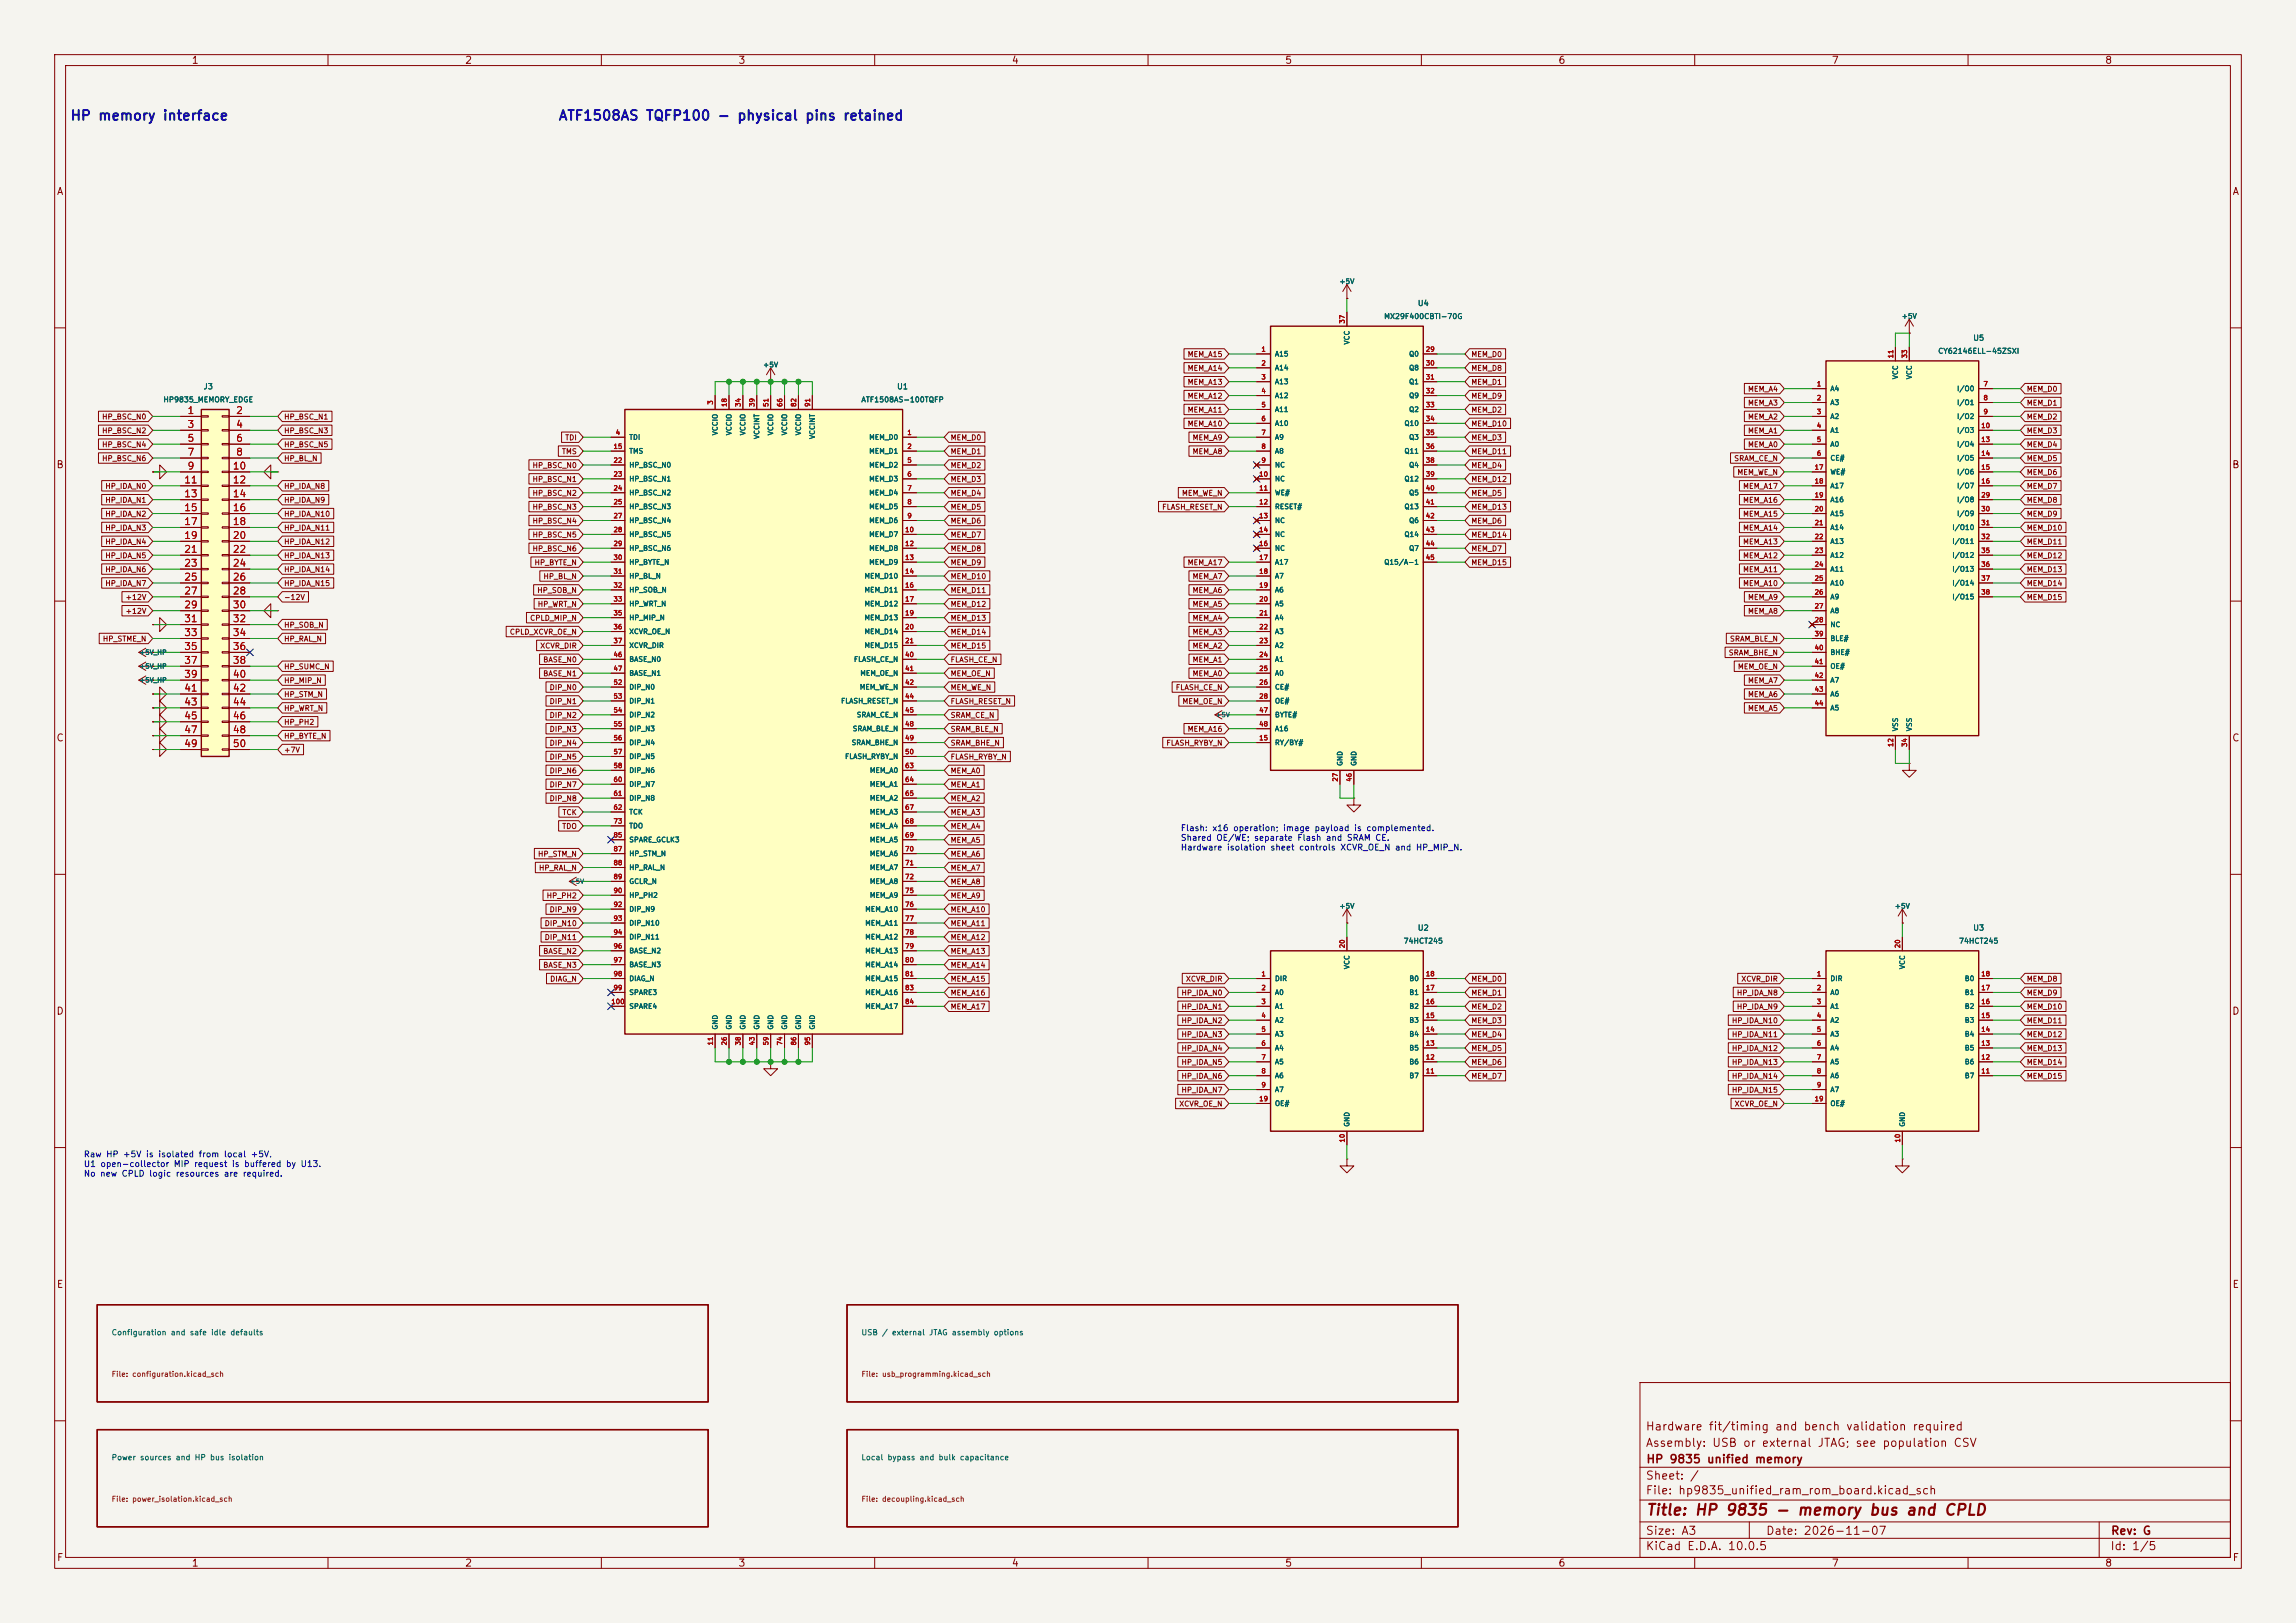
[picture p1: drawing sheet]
<svg xmlns="http://www.w3.org/2000/svg" width="420mm" height="297mm" viewBox="0 0 420 297" stroke-linecap="round" stroke-linejoin="round" font-family="sans-serif">
<defs><g id="words">
<text font-size="2" fill="#840000" x="301" y="277.8">Title: HP 9835 - memory bus and CPLD</text>
<g font-size="1.8" fill="#0000c2">
<text x="12.8" y="22.5">HP memory interface</text>
<text x="102.1" y="22.5">ATF1508AS TQFP100 - physical pins retained</text>
</g>
<g font-size="1.5" fill="#840000">
<text x="300.9" y="262.1">Hardware fit/timing and bench validation required</text>
<text x="300.9" y="265.1">Assembly: USB or external JTAG; see population CSV</text>
<text x="301" y="268.1">HP 9835 unified memory</text>
<text x="300.9" y="273.8">File: hp9835_unified_ram_rom_board.kicad_sch</text>
<text x="300.9" y="271.1">Sheet: /</text>
<text x="300.9" y="281.2">Size: A3</text>
<text x="322.9" y="281.2">Date: 2026-11-07</text>
<text x="386" y="281.2">Rev: G</text>
<text x="300.9" y="284">KiCad E.D.A. 10.0.5</text>
<text x="385.9" y="284">Id: 1/5</text>
</g>
<g font-size="1.3" fill="#840000">
<text x="35" y="12">1</text>
<text x="85" y="12">2</text>
<text x="135" y="12">3</text>
<text x="185" y="12">4</text>
<text x="235" y="12">5</text>
<text x="285" y="12">6</text>
<text x="335" y="12">7</text>
<text x="385" y="12">8</text>
<text x="10.3" y="36">A</text>
<text x="408.3" y="36">A</text>
<text x="10.2" y="86">B</text>
<text x="408.2" y="86">B</text>
<text x="10.2" y="136">C</text>
<text x="408.2" y="136">C</text>
<text x="10.2" y="186">D</text>
<text x="408.2" y="186">D</text>
<text x="10.3" y="236">E</text>
<text x="408.3" y="236">E</text>
<text x="10.3" y="286">F</text>
<text x="35" y="287">1</text>
<text x="85" y="287">2</text>
<text x="135" y="287">3</text>
<text x="185" y="287">4</text>
<text x="235" y="287">5</text>
<text x="285" y="287">6</text>
<text x="335" y="287">7</text>
<text x="385" y="287">8</text>
<text x="408.3" y="286">F</text>
</g>
<g font-size="1.3" fill="#a90000">
<text x="34.2" y="76.1">1</text>
<text x="43.1" y="76.1">2</text>
<text x="34.2" y="78.6">3</text>
<text x="34.2" y="81.1">5</text>
<text x="34.2" y="83.7">7</text>
<text x="43.1" y="78.6">4</text>
<text x="43.1" y="81.1">6</text>
<text x="43.1" y="83.7">8</text>
<text x="33.6" y="88.8">11</text>
<text x="34.2" y="86.2">9</text>
<text x="42.5" y="86.2">10</text>
<text x="42.5" y="88.8">12</text>
<text x="33.6" y="91.3">13</text>
<text x="33.6" y="93.8">15</text>
<text x="42.5" y="91.3">14</text>
<text x="42.5" y="93.8">16</text>
<text x="33.6" y="96.4">17</text>
<text x="33.6" y="98.9">19</text>
<text x="33.6" y="101.5">21</text>
<text x="42.5" y="96.4">18</text>
<text x="42.5" y="98.9">20</text>
<text x="42.5" y="101.5">22</text>
<text x="33.6" y="104">23</text>
<text x="33.6" y="106.5">25</text>
<text x="42.5" y="104">24</text>
<text x="42.5" y="106.5">26</text>
<text x="33.6" y="109.1">27</text>
<text x="33.6" y="111.6">29</text>
<text x="42.5" y="109.1">28</text>
<text x="42.5" y="111.6">30</text>
<text x="33.6" y="114.2">31</text>
<text x="33.6" y="116.7">33</text>
<text x="33.6" y="119.2">35</text>
<text x="42.5" y="114.2">32</text>
<text x="42.5" y="116.7">34</text>
<text x="42.5" y="119.2">36</text>
<text x="33.6" y="121.8">37</text>
<text x="33.6" y="124.3">39</text>
<text x="42.5" y="121.8">38</text>
<text x="42.5" y="124.3">40</text>
<text x="33.6" y="126.9">41</text>
<text x="33.6" y="129.4">43</text>
<text x="33.6" y="131.9">45</text>
<text x="42.5" y="126.9">42</text>
<text x="42.5" y="129.4">44</text>
<text x="42.5" y="131.9">46</text>
<text x="33.6" y="134.5">47</text>
<text x="33.6" y="137">49</text>
<text x="42.5" y="134.5">48</text>
<text x="42.5" y="137">50</text>
</g>
<g font-size="1.1" fill="#0000c2">
<text x="215.9" y="152.4">Flash: x16 operation; image payload is complemented.</text>
<text x="215.9" y="154.1">Shared OE/WE; separate Flash and SRAM CE.</text>
<text x="215.9" y="155.9">Hardware isolation sheet controls XCVR_OE_N and HP_MIP_N.</text>
<text x="15.2" y="212">Raw HP +5V is isolated from local +5V.</text>
<text x="15.2" y="213.8">U1 open-collector MIP request is buffered by U13.</text>
<text x="15.2" y="215.6">No new CPLD logic resources are required.</text>
</g>
<g font-size="1" fill="#006464">
<text x="253.1" y="58.6">MX29F400CBTI-70G</text>
<text x="259.3" y="56.2">U4</text>
<text x="354.4" y="65">CY62146ELL-45ZSXI</text>
<text x="360.8" y="62.6">U5</text>
<text x="37.1" y="71.5">J3</text>
<text x="164" y="71.5">U1</text>
<text x="29.8" y="73.8">HP9835_MEMORY_EDGE</text>
<text x="157.5" y="73.8">ATF1508AS-100TQFP</text>
<text x="256.7" y="172.9">74HCT245</text>
<text x="259.3" y="170.5">U2</text>
<text x="358.3" y="172.9">74HCT245</text>
<text x="360.8" y="170.5">U3</text>
<text x="20.3" y="244.6">Configuration and safe idle defaults</text>
<text x="157.5" y="244.6">USB / external JTAG assembly options</text>
<text x="20.3" y="267.5">Power sources and HP bus isolation</text>
<text x="157.5" y="267.5">Local bypass and bulk capacitance</text>
</g>
<g font-size="1" fill="#840000">
<text x="217.1" y="65.6">MEM_A15</text>
<text x="269" y="65.6">MEM_D0</text>
<text x="217.1" y="70.6">MEM_A13</text>
<text x="217.1" y="68.1">MEM_A14</text>
<text x="269" y="70.6">MEM_D1</text>
<text x="269" y="68.1">MEM_D8</text>
<text x="319.7" y="71.9">MEM_A4</text>
<text x="370.6" y="71.9">MEM_D0</text>
<text x="18.6" y="77">HP_BSC_N0</text>
<text x="51.9" y="77">HP_BSC_N1</text>
<text x="217.1" y="75.7">MEM_A11</text>
<text x="217.1" y="73.2">MEM_A12</text>
<text x="269" y="73.2">MEM_D9</text>
<text x="269" y="75.7">MEM_D2</text>
<text x="319.7" y="77">MEM_A2</text>
<text x="319.7" y="74.4">MEM_A3</text>
<text x="370.6" y="77">MEM_D2</text>
<text x="370.6" y="74.4">MEM_D1</text>
<text x="18.6" y="79.5">HP_BSC_N2</text>
<text x="18.6" y="82.1">HP_BSC_N4</text>
<text x="51.9" y="82.1">HP_BSC_N5</text>
<text x="51.9" y="79.5">HP_BSC_N3</text>
<text x="102.7" y="83.3">TMS</text>
<text x="103.3" y="80.8">TDI</text>
<text x="173.8" y="83.3">MEM_D1</text>
<text x="173.8" y="80.8">MEM_D0</text>
<text x="217.1" y="78.3">MEM_A10</text>
<text x="218.1" y="83.3">MEM_A8</text>
<text x="218.1" y="80.8">MEM_A9</text>
<text x="269" y="78.3">MEM_D10</text>
<text x="269" y="83.3">MEM_D11</text>
<text x="269" y="80.8">MEM_D3</text>
<text x="319.7" y="82.1">MEM_A0</text>
<text x="319.7" y="79.5">MEM_A1</text>
<text x="370.6" y="82.1">MEM_D4</text>
<text x="370.6" y="79.5">MEM_D3</text>
<text x="18.6" y="84.6">HP_BSC_N6</text>
<text x="19.2" y="89.7">HP_IDA_N0</text>
<text x="51.9" y="84.6">HP_BL_N</text>
<text x="51.9" y="89.7">HP_IDA_N8</text>
<text x="97.3" y="88.4">HP_BSC_N1</text>
<text x="97.3" y="85.9">HP_BSC_N0</text>
<text x="173.8" y="88.4">MEM_D3</text>
<text x="173.8" y="85.9">MEM_D2</text>
<text x="269" y="88.4">MEM_D12</text>
<text x="269" y="85.9">MEM_D4</text>
<text x="317.1" y="84.6">SRAM_CE_N</text>
<text x="317.7" y="87.1">MEM_WE_N</text>
<text x="318.7" y="89.7">MEM_A17</text>
<text x="370.6" y="89.7">MEM_D7</text>
<text x="370.6" y="87.1">MEM_D6</text>
<text x="370.6" y="84.6">MEM_D5</text>
<text x="19.2" y="92.2">HP_IDA_N1</text>
<text x="19.2" y="94.8">HP_IDA_N2</text>
<text x="51.9" y="94.8">HP_IDA_N10</text>
<text x="51.9" y="92.2">HP_IDA_N9</text>
<text x="97.3" y="91">HP_BSC_N2</text>
<text x="97.3" y="93.5">HP_BSC_N3</text>
<text x="173.8" y="91">MEM_D4</text>
<text x="173.8" y="93.5">MEM_D5</text>
<text x="212.5" y="93.5">FLASH_RESET_N</text>
<text x="216.1" y="91">MEM_WE_N</text>
<text x="269" y="93.5">MEM_D13</text>
<text x="269" y="91">MEM_D5</text>
<text x="318.7" y="94.8">MEM_A15</text>
<text x="318.7" y="92.2">MEM_A16</text>
<text x="370.6" y="94.8">MEM_D9</text>
<text x="370.6" y="92.2">MEM_D8</text>
<text x="19.2" y="97.3">HP_IDA_N3</text>
<text x="19.2" y="99.8">HP_IDA_N4</text>
<text x="51.9" y="99.8">HP_IDA_N12</text>
<text x="51.9" y="97.3">HP_IDA_N11</text>
<text x="97.3" y="96">HP_BSC_N4</text>
<text x="97.3" y="98.6">HP_BSC_N5</text>
<text x="97.3" y="101.1">HP_BSC_N6</text>
<text x="173.8" y="98.6">MEM_D7</text>
<text x="173.8" y="101.1">MEM_D8</text>
<text x="173.8" y="96">MEM_D6</text>
<text x="269" y="101.1">MEM_D7</text>
<text x="269" y="98.6">MEM_D14</text>
<text x="269" y="96">MEM_D6</text>
<text x="318.7" y="99.8">MEM_A13</text>
<text x="318.7" y="97.3">MEM_A14</text>
<text x="370.6" y="99.8">MEM_D11</text>
<text x="370.6" y="97.3">MEM_D10</text>
<text x="19.2" y="102.4">HP_IDA_N5</text>
<text x="19.2" y="104.9">HP_IDA_N6</text>
<text x="19.2" y="107.5">HP_IDA_N7</text>
<text x="51.9" y="102.4">HP_IDA_N13</text>
<text x="51.9" y="104.9">HP_IDA_N14</text>
<text x="51.9" y="107.5">HP_IDA_N15</text>
<text x="97.7" y="103.7">HP_BYTE_N</text>
<text x="99.3" y="106.2">HP_BL_N</text>
<text x="173.8" y="106.2">MEM_D10</text>
<text x="173.8" y="103.7">MEM_D9</text>
<text x="217.1" y="103.7">MEM_A17</text>
<text x="218.1" y="106.2">MEM_A7</text>
<text x="269" y="103.7">MEM_D15</text>
<text x="318.7" y="107.5">MEM_A10</text>
<text x="318.7" y="104.9">MEM_A11</text>
<text x="318.7" y="102.4">MEM_A12</text>
<text x="370.6" y="107.5">MEM_D14</text>
<text x="370.6" y="104.9">MEM_D13</text>
<text x="370.6" y="102.4">MEM_D12</text>
<text x="22.9" y="110">+12V</text>
<text x="22.9" y="112.5">+12V</text>
<text x="51.9" y="110">-12V</text>
<text x="96.9" y="113.8">CPLD_MIP_N</text>
<text x="98.2" y="108.7">HP_SOB_N</text>
<text x="98.3" y="111.3">HP_WRT_N</text>
<text x="173.8" y="113.8">MEM_D13</text>
<text x="173.8" y="111.3">MEM_D12</text>
<text x="173.8" y="108.7">MEM_D11</text>
<text x="218.1" y="113.8">MEM_A4</text>
<text x="218.1" y="111.3">MEM_A5</text>
<text x="218.1" y="108.7">MEM_A6</text>
<text x="319.7" y="112.5">MEM_A8</text>
<text x="319.7" y="110">MEM_A9</text>
<text x="370.6" y="110">MEM_D15</text>
<text x="18.7" y="117.6">HP_STME_N</text>
<text x="51.9" y="117.6">HP_RAL_N</text>
<text x="51.9" y="115.1">HP_SOB_N</text>
<text x="93.2" y="116.4">CPLD_XCVR_OE_N</text>
<text x="98.7" y="118.9">XCVR_DIR</text>
<text x="173.8" y="118.9">MEM_D15</text>
<text x="173.8" y="116.4">MEM_D14</text>
<text x="218.1" y="118.9">MEM_A2</text>
<text x="218.1" y="116.4">MEM_A3</text>
<text x="316.3" y="117.6">SRAM_BLE_N</text>
<text x="51.9" y="122.7">HP_SUMC_N</text>
<text x="51.9" y="125.2">HP_MIP_N</text>
<text x="99.3" y="121.4">BASE_N0</text>
<text x="99.3" y="124">BASE_N1</text>
<text x="173.8" y="124">MEM_OE_N</text>
<text x="173.8" y="121.4">FLASH_CE_N</text>
<text x="218.1" y="124">MEM_A0</text>
<text x="218.1" y="121.4">MEM_A1</text>
<text x="316.1" y="120.2">SRAM_BHE_N</text>
<text x="317.8" y="122.7">MEM_OE_N</text>
<text x="319.7" y="125.2">MEM_A7</text>
<text x="51.9" y="127.8">HP_STM_N</text>
<text x="51.9" y="130.3">HP_WRT_N</text>
<text x="100.4" y="126.5">DIP_N0</text>
<text x="100.4" y="129.1">DIP_N1</text>
<text x="100.4" y="131.6">DIP_N2</text>
<text x="173.8" y="131.6">SRAM_CE_N</text>
<text x="173.8" y="129.1">FLASH_RESET_N</text>
<text x="173.8" y="126.5">MEM_WE_N</text>
<text x="215" y="126.5">FLASH_CE_N</text>
<text x="216.2" y="129.1">MEM_OE_N</text>
<text x="319.7" y="130.3">MEM_A5</text>
<text x="319.7" y="127.8">MEM_A6</text>
<text x="51.9" y="132.9">HP_PH2</text>
<text x="51.9" y="135.4">HP_BYTE_N</text>
<text x="51.9" y="137.9">+7V</text>
<text x="100.4" y="134.1">DIP_N3</text>
<text x="100.4" y="136.7">DIP_N4</text>
<text x="173.8" y="136.7">SRAM_BHE_N</text>
<text x="173.8" y="134.1">SRAM_BLE_N</text>
<text x="213.3" y="136.7">FLASH_RYBY_N</text>
<text x="217.1" y="134.1">MEM_A16</text>
<text x="100.4" y="139.2">DIP_N5</text>
<text x="100.4" y="141.8">DIP_N6</text>
<text x="173.8" y="141.8">MEM_A0</text>
<text x="173.8" y="139.2">FLASH_RYBY_N</text>
<text x="100.4" y="144.3">DIP_N7</text>
<text x="100.4" y="146.8">DIP_N8</text>
<text x="102.8" y="149.4">TCK</text>
<text x="173.8" y="146.8">MEM_A2</text>
<text x="173.8" y="149.4">MEM_A3</text>
<text x="173.8" y="144.3">MEM_A1</text>
<text x="102.7" y="151.9">TDO</text>
<text x="173.8" y="151.9">MEM_A4</text>
<text x="173.8" y="154.5">MEM_A5</text>
<text x="98.3" y="157">HP_STM_N</text>
<text x="98.5" y="159.5">HP_RAL_N</text>
<text x="173.8" y="157">MEM_A6</text>
<text x="173.8" y="159.5">MEM_A7</text>
<text x="99.9" y="164.6">HP_PH2</text>
<text x="100.4" y="167.2">DIP_N9</text>
<text x="173.8" y="162.1">MEM_A8</text>
<text x="173.8" y="164.6">MEM_A9</text>
<text x="173.8" y="167.2">MEM_A10</text>
<text x="99.5" y="169.7">DIP_N10</text>
<text x="99.5" y="172.2">DIP_N11</text>
<text x="173.8" y="169.7">MEM_A11</text>
<text x="173.8" y="172.2">MEM_A12</text>
<text x="99.3" y="174.8">BASE_N2</text>
<text x="99.3" y="177.3">BASE_N3</text>
<text x="100.5" y="179.9">DIAG_N</text>
<text x="173.8" y="174.8">MEM_A13</text>
<text x="173.8" y="177.3">MEM_A14</text>
<text x="173.8" y="179.9">MEM_A15</text>
<text x="216.8" y="179.9">XCVR_DIR</text>
<text x="269" y="179.9">MEM_D0</text>
<text x="318.4" y="179.9">XCVR_DIR</text>
<text x="370.6" y="179.9">MEM_D8</text>
<text x="173.8" y="182.4">MEM_A16</text>
<text x="173.8" y="184.9">MEM_A17</text>
<text x="216" y="184.9">HP_IDA_N1</text>
<text x="216" y="182.4">HP_IDA_N0</text>
<text x="269" y="184.9">MEM_D2</text>
<text x="269" y="182.4">MEM_D1</text>
<text x="317.6" y="184.9">HP_IDA_N9</text>
<text x="317.6" y="182.4">HP_IDA_N8</text>
<text x="370.6" y="184.9">MEM_D10</text>
<text x="370.6" y="182.4">MEM_D9</text>
<text x="216" y="190">HP_IDA_N3</text>
<text x="216" y="187.5">HP_IDA_N2</text>
<text x="269" y="190">MEM_D4</text>
<text x="269" y="187.5">MEM_D3</text>
<text x="316.7" y="190">HP_IDA_N11</text>
<text x="316.7" y="187.5">HP_IDA_N10</text>
<text x="370.6" y="190">MEM_D12</text>
<text x="370.6" y="187.5">MEM_D11</text>
<text x="216" y="197.6">HP_IDA_N6</text>
<text x="216" y="195.1">HP_IDA_N5</text>
<text x="216" y="192.6">HP_IDA_N4</text>
<text x="269" y="192.6">MEM_D5</text>
<text x="269" y="195.1">MEM_D6</text>
<text x="269" y="197.6">MEM_D7</text>
<text x="316.7" y="197.6">HP_IDA_N14</text>
<text x="316.7" y="195.1">HP_IDA_N13</text>
<text x="316.7" y="192.6">HP_IDA_N12</text>
<text x="370.6" y="197.6">MEM_D15</text>
<text x="370.6" y="195.1">MEM_D14</text>
<text x="370.6" y="192.6">MEM_D13</text>
<text x="215.6" y="202.7">XCVR_OE_N</text>
<text x="216" y="200.2">HP_IDA_N7</text>
<text x="316.7" y="200.2">HP_IDA_N15</text>
<text x="317.2" y="202.7">XCVR_OE_N</text>
</g>
<g font-size="1" fill="#725600">
<text x="20.3" y="252.2">File: configuration.kicad_sch</text>
<text x="157.5" y="252.2">File: usb_programming.kicad_sch</text>
<text x="20.3" y="275">File: power_isolation.kicad_sch</text>
<text x="157.5" y="275">File: decoupling.kicad_sch</text>
</g>
<g font-size=".9" fill="#006464">
<text x="244.9" y="52.2">+5V</text>
<text x="347.8" y="58.5">+5V</text>
<text x="233.1" y="65.5">A15</text>
<text x="247.1" y="63.2" transform="rotate(-90 247.1 63.2)">VCC</text>
<text x="257.7" y="65.5">Q0</text>
<text x="139.5" y="67.4">+5V</text>
<text x="233.1" y="68">A14</text>
<text x="233.1" y="70.5">A13</text>
<text x="257.7" y="68">Q8</text>
<text x="257.7" y="70.5">Q1</text>
<text x="334.7" y="71.8">A4</text>
<text x="347.4" y="69.5" transform="rotate(-90 347.4 69.5)">VCC</text>
<text x="349.9" y="69.5" transform="rotate(-90 349.9 69.5)">VCC</text>
<text x="357.9" y="71.8">I/O0</text>
<text x="233.1" y="73.1">A12</text>
<text x="233.1" y="75.6">A11</text>
<text x="257.7" y="73.1">Q9</text>
<text x="257.7" y="75.6">Q2</text>
<text x="334.7" y="74.3">A3</text>
<text x="334.7" y="76.9">A2</text>
<text x="357.9" y="74.3">I/O1</text>
<text x="357.9" y="76.9">I/O2</text>
<text x="115" y="80.7">TDI</text>
<text x="115" y="83.2">TMS</text>
<text x="131.5" y="79.8" transform="rotate(-90 131.5 79.8)">VCCIO</text>
<text x="134" y="79.8" transform="rotate(-90 134 79.8)">VCCIO</text>
<text x="136.6" y="79.8" transform="rotate(-90 136.6 79.8)">VCCIO</text>
<text x="139.1" y="80.4" transform="rotate(-90 139.1 80.4)">VCCINT</text>
<text x="141.7" y="79.8" transform="rotate(-90 141.7 79.8)">VCCIO</text>
<text x="144.2" y="79.8" transform="rotate(-90 144.2 79.8)">VCCIO</text>
<text x="146.7" y="79.8" transform="rotate(-90 146.7 79.8)">VCCIO</text>
<text x="149.3" y="80.4" transform="rotate(-90 149.3 80.4)">VCCINT</text>
<text x="158.9" y="80.7">MEM_D0</text>
<text x="158.9" y="83.2">MEM_D1</text>
<text x="233.1" y="78.2">A10</text>
<text x="233.1" y="80.7">A9</text>
<text x="233.1" y="83.2">A8</text>
<text x="256.8" y="78.2">Q10</text>
<text x="256.8" y="83.2">Q11</text>
<text x="257.7" y="80.7">Q3</text>
<text x="334.7" y="79.4">A1</text>
<text x="334.7" y="82">A0</text>
<text x="357.9" y="79.4">I/O3</text>
<text x="357.9" y="82">I/O4</text>
<text x="115" y="85.8">HP_BSC_N0</text>
<text x="115" y="88.3">HP_BSC_N1</text>
<text x="158.9" y="85.8">MEM_D2</text>
<text x="158.9" y="88.3">MEM_D3</text>
<text x="233.1" y="85.8">NC</text>
<text x="233.1" y="88.3">NC</text>
<text x="256.8" y="88.3">Q12</text>
<text x="257.7" y="85.8">Q4</text>
<text x="334.7" y="84.5">CE#</text>
<text x="334.7" y="87">WE#</text>
<text x="334.7" y="89.6">A17</text>
<text x="357.9" y="84.5">I/O5</text>
<text x="357.9" y="87">I/O6</text>
<text x="357.9" y="89.6">I/O7</text>
<text x="115" y="90.9">HP_BSC_N2</text>
<text x="115" y="93.4">HP_BSC_N3</text>
<text x="115" y="95.9">HP_BSC_N4</text>
<text x="158.9" y="90.9">MEM_D4</text>
<text x="158.9" y="93.4">MEM_D5</text>
<text x="158.9" y="95.9">MEM_D6</text>
<text x="233.1" y="90.9">WE#</text>
<text x="233.1" y="93.4">RESET#</text>
<text x="233.1" y="95.9">NC</text>
<text x="256.8" y="93.4">Q13</text>
<text x="257.7" y="90.9">Q5</text>
<text x="257.7" y="95.9">Q6</text>
<text x="334.7" y="92.1">A16</text>
<text x="334.7" y="94.7">A15</text>
<text x="357.9" y="92.1">I/O8</text>
<text x="357.9" y="94.7">I/O9</text>
<text x="115" y="98.5">HP_BSC_N5</text>
<text x="115" y="101">HP_BSC_N6</text>
<text x="158.9" y="98.5">MEM_D7</text>
<text x="158.9" y="101">MEM_D8</text>
<text x="233.1" y="98.5">NC</text>
<text x="233.1" y="101">NC</text>
<text x="256.8" y="98.5">Q14</text>
<text x="257.7" y="101">Q7</text>
<text x="334.7" y="97.2">A14</text>
<text x="334.7" y="99.7">A13</text>
<text x="357" y="97.2">I/O10</text>
<text x="357" y="99.7">I/O11</text>
<text x="115" y="103.6">HP_BYTE_N</text>
<text x="115" y="106.1">HP_BL_N</text>
<text x="158" y="106.1">MEM_D10</text>
<text x="158.9" y="103.6">MEM_D9</text>
<text x="233.1" y="103.6">A17</text>
<text x="233.1" y="106.1">A7</text>
<text x="253.1" y="103.6">Q15/A-1</text>
<text x="334.7" y="102.3">A12</text>
<text x="334.7" y="104.8">A11</text>
<text x="334.7" y="107.4">A10</text>
<text x="357" y="102.3">I/O12</text>
<text x="357" y="104.8">I/O13</text>
<text x="357" y="107.4">I/O14</text>
<text x="115" y="108.6">HP_SOB_N</text>
<text x="115" y="111.2">HP_WRT_N</text>
<text x="115" y="113.7">HP_MIP_N</text>
<text x="158" y="108.6">MEM_D11</text>
<text x="158" y="111.2">MEM_D12</text>
<text x="158" y="113.7">MEM_D13</text>
<text x="233.1" y="108.6">A6</text>
<text x="233.1" y="111.2">A5</text>
<text x="233.1" y="113.7">A4</text>
<text x="334.7" y="109.9">A9</text>
<text x="334.7" y="112.4">A8</text>
<text x="357" y="109.9">I/O15</text>
<text x="115" y="116.3">XCVR_OE_N</text>
<text x="115" y="118.8">XCVR_DIR</text>
<text x="158" y="116.3">MEM_D14</text>
<text x="158" y="118.8">MEM_D15</text>
<text x="233.1" y="116.3">A3</text>
<text x="233.1" y="118.8">A2</text>
<text x="334.7" y="115">NC</text>
<text x="334.7" y="117.5">BLE#</text>
<text x="25.4" y="120">+5V_HP</text>
<text x="25.4" y="125.1">+5V_HP</text>
<text x="25.4" y="122.6">+5V_HP</text>
<text x="115" y="121.3">BASE_N0</text>
<text x="115" y="123.9">BASE_N1</text>
<text x="156.1" y="121.3">FLASH_CE_N</text>
<text x="157.3" y="123.9">MEM_OE_N</text>
<text x="233.1" y="121.3">A1</text>
<text x="233.1" y="123.9">A0</text>
<text x="334.7" y="120.1">BHE#</text>
<text x="334.7" y="122.6">OE#</text>
<text x="334.7" y="125.1">A7</text>
<text x="115" y="126.4">DIP_N0</text>
<text x="115" y="129">DIP_N1</text>
<text x="115" y="131.5">DIP_N2</text>
<text x="153.8" y="129">FLASH_RESET_N</text>
<text x="156.6" y="131.5">SRAM_CE_N</text>
<text x="157.2" y="126.4">MEM_WE_N</text>
<text x="222.3" y="131.5">+5V</text>
<text x="233.1" y="126.4">CE#</text>
<text x="233.1" y="129">OE#</text>
<text x="233.1" y="131.5">BYTE#</text>
<text x="334.7" y="127.7">A6</text>
<text x="334.7" y="130.2">A5</text>
<text x="115" y="134">DIP_N3</text>
<text x="115" y="136.6">DIP_N4</text>
<text x="155.7" y="136.6">SRAM_BHE_N</text>
<text x="155.9" y="134">SRAM_BLE_N</text>
<text x="233.1" y="136.6">RY/BY#</text>
<text x="233.1" y="134">A16</text>
<text x="347.4" y="133.9" transform="rotate(-90 347.4 133.9)">VSS</text>
<text x="349.9" y="133.9" transform="rotate(-90 349.9 133.9)">VSS</text>
<text x="115" y="139.1">DIP_N5</text>
<text x="115" y="141.7">DIP_N6</text>
<text x="154.5" y="139.1">FLASH_RYBY_N</text>
<text x="159" y="141.7">MEM_A0</text>
<text x="245.8" y="140.3" transform="rotate(-90 245.8 140.3)">GND</text>
<text x="248.3" y="140.3" transform="rotate(-90 248.3 140.3)">GND</text>
<text x="115" y="144.2">DIP_N7</text>
<text x="115" y="146.7">DIP_N8</text>
<text x="115" y="149.3">TCK</text>
<text x="159" y="144.2">MEM_A1</text>
<text x="159" y="146.7">MEM_A2</text>
<text x="159" y="149.3">MEM_A3</text>
<text x="115" y="151.8">TDO</text>
<text x="115" y="154.4">SPARE_GCLK3</text>
<text x="159" y="151.8">MEM_A4</text>
<text x="159" y="154.4">MEM_A5</text>
<text x="104.2" y="161.9">+5V</text>
<text x="115" y="156.9">HP_STM_N</text>
<text x="115" y="159.4">HP_RAL_N</text>
<text x="115" y="162">GCLR_N</text>
<text x="159" y="156.9">MEM_A6</text>
<text x="159" y="159.4">MEM_A7</text>
<text x="159" y="162">MEM_A8</text>
<text x="115" y="164.5">HP_PH2</text>
<text x="115" y="167.1">DIP_N9</text>
<text x="158.2" y="167.1">MEM_A10</text>
<text x="159" y="164.5">MEM_A9</text>
<text x="244.9" y="166.5">+5V</text>
<text x="346.5" y="166.5">+5V</text>
<text x="115" y="169.6">DIP_N10</text>
<text x="115" y="172.1">DIP_N11</text>
<text x="158.2" y="169.6">MEM_A11</text>
<text x="158.2" y="172.1">MEM_A12</text>
<text x="115" y="174.7">BASE_N2</text>
<text x="115" y="177.2">BASE_N3</text>
<text x="115" y="179.8">DIAG_N</text>
<text x="158.2" y="174.7">MEM_A13</text>
<text x="158.2" y="177.2">MEM_A14</text>
<text x="158.2" y="179.8">MEM_A15</text>
<text x="233.1" y="179.8">DIR</text>
<text x="247.1" y="177.5" transform="rotate(-90 247.1 177.5)">VCC</text>
<text x="257.7" y="179.8">B0</text>
<text x="334.7" y="179.8">DIR</text>
<text x="348.7" y="177.5" transform="rotate(-90 348.7 177.5)">VCC</text>
<text x="359.3" y="179.8">B0</text>
<text x="115" y="182.3">SPARE3</text>
<text x="115" y="184.8">SPARE4</text>
<text x="158.2" y="182.3">MEM_A16</text>
<text x="158.2" y="184.8">MEM_A17</text>
<text x="233.1" y="182.3">A0</text>
<text x="233.1" y="184.8">A1</text>
<text x="257.7" y="184.8">B2</text>
<text x="257.7" y="182.3">B1</text>
<text x="334.7" y="182.3">A0</text>
<text x="334.7" y="184.8">A1</text>
<text x="359.3" y="184.8">B2</text>
<text x="359.3" y="182.3">B1</text>
<text x="131.5" y="188.5" transform="rotate(-90 131.5 188.5)">GND</text>
<text x="134" y="188.5" transform="rotate(-90 134 188.5)">GND</text>
<text x="136.6" y="188.5" transform="rotate(-90 136.6 188.5)">GND</text>
<text x="139.1" y="188.5" transform="rotate(-90 139.1 188.5)">GND</text>
<text x="141.7" y="188.5" transform="rotate(-90 141.7 188.5)">GND</text>
<text x="144.2" y="188.5" transform="rotate(-90 144.2 188.5)">GND</text>
<text x="146.7" y="188.5" transform="rotate(-90 146.7 188.5)">GND</text>
<text x="149.3" y="188.5" transform="rotate(-90 149.3 188.5)">GND</text>
<text x="233.1" y="187.4">A2</text>
<text x="233.1" y="189.9">A3</text>
<text x="257.7" y="189.9">B4</text>
<text x="257.7" y="187.4">B3</text>
<text x="334.7" y="187.4">A2</text>
<text x="334.7" y="189.9">A3</text>
<text x="359.3" y="189.9">B4</text>
<text x="359.3" y="187.4">B3</text>
<text x="233.1" y="192.5">A4</text>
<text x="233.1" y="195">A5</text>
<text x="233.1" y="197.5">A6</text>
<text x="257.7" y="197.5">B7</text>
<text x="257.7" y="195">B6</text>
<text x="257.7" y="192.5">B5</text>
<text x="334.7" y="192.5">A4</text>
<text x="334.7" y="195">A5</text>
<text x="334.7" y="197.5">A6</text>
<text x="359.3" y="197.5">B7</text>
<text x="359.3" y="195">B6</text>
<text x="359.3" y="192.5">B5</text>
<text x="233.1" y="200.1">A7</text>
<text x="233.1" y="202.6">OE#</text>
<text x="334.7" y="200.1">A7</text>
<text x="334.7" y="202.6">OE#</text>
<text x="247.1" y="206.3" transform="rotate(-90 247.1 206.3)">GND</text>
<text x="348.7" y="206.3" transform="rotate(-90 348.7 206.3)">GND</text>
</g>
<g font-size=".9" fill="#a90000">
<text x="246.2" y="59.3" transform="rotate(-90 246.2 59.3)">37</text>
<text x="230.7" y="64.6">1</text>
<text x="260.7" y="64.6">29</text>
<text x="346.5" y="65.7" transform="rotate(-90 346.5 65.7)">11</text>
<text x="349" y="65.7" transform="rotate(-90 349 65.7)">33</text>
<text x="230.7" y="67.1">2</text>
<text x="230.7" y="69.6">3</text>
<text x="260.7" y="67.1">30</text>
<text x="260.7" y="69.6">31</text>
<text x="332.3" y="70.9">1</text>
<text x="362.7" y="70.9">7</text>
<text x="130.6" y="74.1" transform="rotate(-90 130.6 74.1)">3</text>
<text x="133.1" y="74.6" transform="rotate(-90 133.1 74.6)">18</text>
<text x="135.7" y="74.6" transform="rotate(-90 135.7 74.6)">34</text>
<text x="138.2" y="74.6" transform="rotate(-90 138.2 74.6)">39</text>
<text x="140.8" y="74.6" transform="rotate(-90 140.8 74.6)">51</text>
<text x="143.3" y="74.6" transform="rotate(-90 143.3 74.6)">66</text>
<text x="145.8" y="74.6" transform="rotate(-90 145.8 74.6)">82</text>
<text x="148.4" y="74.6" transform="rotate(-90 148.4 74.6)">91</text>
<text x="230.7" y="72.2">4</text>
<text x="230.7" y="74.7">5</text>
<text x="230.7" y="77.3">6</text>
<text x="260.7" y="72.2">32</text>
<text x="260.7" y="74.7">33</text>
<text x="260.7" y="77.3">34</text>
<text x="332.3" y="73.4">2</text>
<text x="332.3" y="76">3</text>
<text x="362.7" y="73.4">8</text>
<text x="362.7" y="76">9</text>
<text x="112.1" y="82.3">15</text>
<text x="112.5" y="79.8">4</text>
<text x="165.9" y="79.8">1</text>
<text x="165.9" y="82.3">2</text>
<text x="230.7" y="79.8">7</text>
<text x="230.7" y="82.3">8</text>
<text x="260.7" y="79.8">35</text>
<text x="260.7" y="82.3">36</text>
<text x="332.3" y="78.5">4</text>
<text x="332.3" y="81.1">5</text>
<text x="332.3" y="83.6">6</text>
<text x="362.3" y="78.5">10</text>
<text x="362.3" y="81.1">13</text>
<text x="362.3" y="83.6">14</text>
<text x="112.1" y="84.9">22</text>
<text x="112.1" y="87.4">23</text>
<text x="112.1" y="90">24</text>
<text x="165.9" y="84.9">5</text>
<text x="165.9" y="87.4">6</text>
<text x="165.9" y="90">7</text>
<text x="230.2" y="87.4">10</text>
<text x="230.2" y="90">11</text>
<text x="230.7" y="84.9">9</text>
<text x="260.7" y="84.9">38</text>
<text x="260.7" y="87.4">39</text>
<text x="260.7" y="90">40</text>
<text x="331.8" y="86.1">17</text>
<text x="331.8" y="88.7">18</text>
<text x="362.3" y="86.1">15</text>
<text x="362.3" y="88.7">16</text>
<text x="112.1" y="92.5">25</text>
<text x="112.1" y="95">27</text>
<text x="165.9" y="92.5">8</text>
<text x="165.9" y="95">9</text>
<text x="230.2" y="92.5">12</text>
<text x="230.2" y="95">13</text>
<text x="260.7" y="92.5">41</text>
<text x="260.7" y="95">42</text>
<text x="331.8" y="91.2">19</text>
<text x="331.8" y="93.8">20</text>
<text x="362.3" y="91.2">29</text>
<text x="362.3" y="93.8">30</text>
<text x="112.1" y="97.6">28</text>
<text x="112.1" y="100.1">29</text>
<text x="165.5" y="97.6">10</text>
<text x="165.5" y="100.1">12</text>
<text x="230.2" y="97.6">14</text>
<text x="230.2" y="100.1">16</text>
<text x="260.7" y="97.6">43</text>
<text x="260.7" y="100.1">44</text>
<text x="331.8" y="96.3">21</text>
<text x="331.8" y="98.8">22</text>
<text x="331.8" y="101.4">23</text>
<text x="362.3" y="96.3">31</text>
<text x="362.3" y="98.8">32</text>
<text x="362.3" y="101.4">35</text>
<text x="112.1" y="102.7">30</text>
<text x="112.1" y="105.2">31</text>
<text x="112.1" y="107.7">32</text>
<text x="165.5" y="102.7">13</text>
<text x="165.5" y="105.2">14</text>
<text x="165.5" y="107.7">16</text>
<text x="230.2" y="102.7">17</text>
<text x="230.2" y="105.2">18</text>
<text x="230.2" y="107.7">19</text>
<text x="260.7" y="102.7">45</text>
<text x="331.8" y="103.9">24</text>
<text x="331.8" y="106.5">25</text>
<text x="362.3" y="103.9">36</text>
<text x="362.3" y="106.5">37</text>
<text x="112.1" y="110.3">33</text>
<text x="112.1" y="112.8">35</text>
<text x="165.5" y="110.3">17</text>
<text x="165.5" y="112.8">19</text>
<text x="230.2" y="110.3">20</text>
<text x="230.2" y="112.8">21</text>
<text x="331.8" y="109">26</text>
<text x="331.8" y="111.5">27</text>
<text x="362.3" y="109">38</text>
<text x="112.1" y="115.4">36</text>
<text x="112.1" y="117.9">37</text>
<text x="165.5" y="115.4">20</text>
<text x="165.5" y="117.9">21</text>
<text x="230.2" y="115.4">22</text>
<text x="230.2" y="117.9">23</text>
<text x="331.8" y="114.1">28</text>
<text x="331.8" y="116.6">39</text>
<text x="331.8" y="119.2">40</text>
<text x="112.1" y="120.4">46</text>
<text x="112.1" y="123">47</text>
<text x="112.1" y="125.5">52</text>
<text x="165.5" y="120.4">40</text>
<text x="165.5" y="123">41</text>
<text x="165.5" y="125.5">42</text>
<text x="230.2" y="120.4">24</text>
<text x="230.2" y="123">25</text>
<text x="230.2" y="125.5">26</text>
<text x="331.8" y="121.7">41</text>
<text x="331.8" y="124.2">42</text>
<text x="112.1" y="128.1">53</text>
<text x="112.1" y="130.6">54</text>
<text x="165.5" y="128.1">44</text>
<text x="165.5" y="130.6">45</text>
<text x="230.2" y="128.1">28</text>
<text x="230.2" y="130.6">47</text>
<text x="331.8" y="126.8">43</text>
<text x="331.8" y="129.3">44</text>
<text x="112.1" y="133.1">55</text>
<text x="112.1" y="135.7">56</text>
<text x="165.5" y="133.1">48</text>
<text x="165.5" y="135.7">49</text>
<text x="230.2" y="135.7">15</text>
<text x="230.2" y="133.1">48</text>
<text x="346.5" y="136.8" transform="rotate(-90 346.5 136.8)">12</text>
<text x="349" y="136.8" transform="rotate(-90 349 136.8)">34</text>
<text x="112.1" y="138.2">57</text>
<text x="112.1" y="140.8">58</text>
<text x="112.1" y="143.3">60</text>
<text x="165.5" y="138.2">50</text>
<text x="165.5" y="140.8">63</text>
<text x="165.5" y="143.3">64</text>
<text x="244.9" y="143.1" transform="rotate(-90 244.9 143.1)">27</text>
<text x="247.4" y="143.1" transform="rotate(-90 247.4 143.1)">46</text>
<text x="112.1" y="145.8">61</text>
<text x="112.1" y="148.4">62</text>
<text x="165.5" y="145.8">65</text>
<text x="165.5" y="148.4">67</text>
<text x="112.1" y="150.9">73</text>
<text x="112.1" y="153.5">85</text>
<text x="112.1" y="156">87</text>
<text x="165.5" y="150.9">68</text>
<text x="165.5" y="153.5">69</text>
<text x="165.5" y="156">70</text>
<text x="112.1" y="158.5">88</text>
<text x="112.1" y="161.1">89</text>
<text x="165.5" y="158.5">71</text>
<text x="165.5" y="161.1">72</text>
<text x="112.1" y="163.6">90</text>
<text x="112.1" y="166.2">92</text>
<text x="165.5" y="163.6">75</text>
<text x="165.5" y="166.2">76</text>
<text x="112.1" y="168.7">93</text>
<text x="112.1" y="171.2">94</text>
<text x="112.1" y="173.8">96</text>
<text x="165.5" y="168.7">77</text>
<text x="165.5" y="171.2">78</text>
<text x="165.5" y="173.8">79</text>
<text x="246.2" y="173.6" transform="rotate(-90 246.2 173.6)">20</text>
<text x="347.8" y="173.6" transform="rotate(-90 347.8 173.6)">20</text>
<text x="112.1" y="176.3">97</text>
<text x="112.1" y="178.9">98</text>
<text x="165.5" y="176.3">80</text>
<text x="165.5" y="178.9">81</text>
<text x="230.7" y="178.9">1</text>
<text x="260.7" y="178.9">18</text>
<text x="332.3" y="178.9">1</text>
<text x="362.3" y="178.9">18</text>
<text x="111.7" y="183.9">100</text>
<text x="112.1" y="181.4">99</text>
<text x="165.5" y="181.4">83</text>
<text x="165.5" y="183.9">84</text>
<text x="230.7" y="181.4">2</text>
<text x="230.7" y="183.9">3</text>
<text x="260.7" y="183.9">16</text>
<text x="260.7" y="181.4">17</text>
<text x="332.3" y="181.4">2</text>
<text x="332.3" y="183.9">3</text>
<text x="362.3" y="183.9">16</text>
<text x="362.3" y="181.4">17</text>
<text x="130.6" y="191.4" transform="rotate(-90 130.6 191.4)">11</text>
<text x="133.1" y="191.4" transform="rotate(-90 133.1 191.4)">26</text>
<text x="135.7" y="191.4" transform="rotate(-90 135.7 191.4)">38</text>
<text x="138.2" y="191.4" transform="rotate(-90 138.2 191.4)">43</text>
<text x="140.8" y="191.4" transform="rotate(-90 140.8 191.4)">59</text>
<text x="143.3" y="191.4" transform="rotate(-90 143.3 191.4)">74</text>
<text x="145.8" y="191.4" transform="rotate(-90 145.8 191.4)">86</text>
<text x="148.4" y="191.4" transform="rotate(-90 148.4 191.4)">95</text>
<text x="230.7" y="186.5">4</text>
<text x="230.7" y="189">5</text>
<text x="230.7" y="191.6">6</text>
<text x="260.7" y="191.6">13</text>
<text x="260.7" y="189">14</text>
<text x="260.7" y="186.5">15</text>
<text x="332.3" y="186.5">4</text>
<text x="332.3" y="189">5</text>
<text x="332.3" y="191.6">6</text>
<text x="362.3" y="191.6">13</text>
<text x="362.3" y="189">14</text>
<text x="362.3" y="186.5">15</text>
<text x="230.7" y="194.1">7</text>
<text x="230.7" y="196.6">8</text>
<text x="260.7" y="196.6">11</text>
<text x="260.7" y="194.1">12</text>
<text x="332.3" y="194.1">7</text>
<text x="332.3" y="196.6">8</text>
<text x="362.3" y="196.6">11</text>
<text x="362.3" y="194.1">12</text>
<text x="230.2" y="201.7">19</text>
<text x="230.7" y="199.2">9</text>
<text x="331.8" y="201.7">19</text>
<text x="332.3" y="199.2">9</text>
<text x="246.2" y="209.2" transform="rotate(-90 246.2 209.2)">10</text>
<text x="347.8" y="209.2" transform="rotate(-90 347.8 209.2)">10</text>
</g>
</g></defs>
<path d="M0 0h420v297h-420z" fill="#f5f4ef" stroke="#f5f4ef" stroke-width=".18"/>
<g fill="none" stroke="#840000" stroke-width=".18">
<path d="M10 10h400v277h-400zM12 12h396v273h-396zM60 10v2M110 10v2M160 10v2M210 10v2M260 10v2M310 10v2M360 10v2M10 60h2M408 60h2M10 110h2"/>
<path d="M408 110h2M10 160h2M408 160h2M10 210h2M408 210h2M300 253h108v32h-108zM10 260h2M300 278.5h108M300 274.5h108M300 268.5h108M320 278.5v3M384 278.5v6.5"/>
<path d="M408 260h2M60 285v2M110 285v2M160 285v2M210 285v2M260 285v2M300 281.5h108M310 285v2M360 285v2"/>
</g>
<path d="M17.8 238.8h111.7v17.7h-111.7zM154.9 238.8h111.8v17.7h-111.8zM17.8 261.6h111.7v17.8h-111.7zM154.9 261.6h111.8v17.8h-111.8z" fill="none" stroke="#840000" stroke-width=".25"/>
<path d="M114.3 74.9h50.8v114.3h-50.8z" fill="#ffffc2"/>
<path d="M114.3 74.9h50.8v114.3h-50.8z" fill="none" stroke="#840000" stroke-width=".25"/>
<g fill="none" stroke="#840000" stroke-width=".18">
<path d="M246.4 54.6h.1M246.4 52.1l-.8 1.2M246.4 52.1l.7 1.2M246.4 52.1v2.5M130.8 72.4v2.5M133.3 72.4v2.5M135.9 72.4v2.5M138.4 72.4v2.5M141 72.4v2.5M143.5 72.4v2.5M146 72.4v2.5M148.6 72.4v2.5"/>
<path d="M111.8 80h2.5M111.8 82.6h2.5M111.8 85.1h2.5M111.8 87.6h2.5M111.8 90.2h2.5M111.8 92.7h2.5M111.8 95.3h2.5M111.8 97.8h2.5M165.1 80h2.5M165.1 82.6h2.5M165.1 85.1h2.5M165.1 87.6h2.5"/>
<path d="M165.1 90.2h2.5M165.1 92.7h2.5M165.1 95.3h2.5M165.1 97.8h2.5M111.8 100.3h2.5M111.8 102.9h2.5M111.8 105.4h2.5M111.8 108h2.5M111.8 110.5h2.5M111.8 113h2.5M111.8 115.6h2.5M111.8 118.1h2.5"/>
<path d="M165.1 100.3h2.5M165.1 102.9h2.5M165.1 105.4h2.5M165.1 108h2.5M165.1 110.5h2.5M165.1 113h2.5M165.1 115.6h2.5M165.1 118.1h2.5M111.8 120.7h2.5M111.8 123.2h2.5M111.8 125.7h2.5M111.8 128.3h2.5"/>
<path d="M111.8 130.8h2.5M111.8 133.4h2.5M111.8 135.9h2.5M111.8 138.4h2.5M165.1 120.7h2.5M165.1 123.2h2.5M165.1 125.7h2.5M165.1 128.3h2.5M165.1 130.8h2.5M165.1 133.4h2.5M165.1 135.9h2.5M165.1 138.4h2.5"/>
<path d="M222.2 130.8h2.6M222.2 130.8l1.3 .8M223.5 130l-1.3 .8M224.8 130.8h.1M111.8 141h2.5M111.8 143.5h2.5M111.8 146.1h2.5M111.8 148.6h2.5M111.8 151.1h2.5M111.8 153.7h2.5M111.8 156.2h2.5M111.8 158.8h2.5"/>
<path d="M165.1 141h2.5M165.1 143.5h2.5M165.1 146.1h2.5M165.1 148.6h2.5M165.1 151.1h2.5M165.1 153.7h2.5M165.1 156.2h2.5M165.1 158.8h2.5M247.6 146.1v1.2h1.3l-1.3 1.3-1.2-1.3h1.2M247.6 146.1h.1M111.8 161.3h2.5M111.8 163.8h2.5"/>
<path d="M111.8 166.4h2.5M111.8 168.9h2.5M111.8 171.5h2.5M111.8 174h2.5M111.8 176.5h2.5M111.8 179.1h2.5M165.1 161.3h2.5M165.1 163.8h2.5M165.1 166.4h2.5M165.1 168.9h2.5M165.1 171.5h2.5M165.1 174h2.5"/>
<path d="M165.1 176.5h2.5M165.1 179.1h2.5M111.8 181.6h2.5M111.8 184.2h2.5M130.8 189.2v2.6M133.3 189.2v2.6M135.9 189.2v2.6M138.4 189.2v2.6M141 194.3v1.3h1.2l-1.2 1.3-1.3-1.3h1.3M141 194.3h.1M141 189.2v2.6M143.5 189.2v2.6"/>
<path d="M146 189.2v2.6M148.6 189.2v2.6M165.1 181.6h2.5M165.1 184.2h2.5"/>
</g>
<path d="M232.4 59.7h27.9v81.3h-27.9z" fill="#ffffc2"/>
<path d="M232.4 59.7h27.9v81.3h-27.9z" fill="none" stroke="#840000" stroke-width=".25"/>
<g fill="none" stroke="#840000" stroke-width=".18">
<path d="M246.4 57.2v2.5M229.9 64.8h2.5M229.9 67.3h2.5M229.9 69.9h2.5M229.9 72.4h2.5M229.9 74.9h2.5M229.9 77.5h2.5M260.3 64.8h2.6M260.3 67.3h2.6M260.3 69.9h2.6M260.3 72.4h2.6M260.3 74.9h2.6"/>
<path d="M260.3 77.5h2.6M229.5 84.7l.8 .8M229.5 87.2l.8 .8M229.5 94.9l.8 .7M229.5 97.4l.8 .8M229.5 99.9l.8 .8M229.9 80h2.5M229.9 82.6h2.5M229.9 85.1h2.5M229.9 87.6h2.5M229.9 90.2h2.5M229.9 92.7h2.5"/>
<path d="M229.9 95.3h2.5M229.9 97.8h2.5M230.3 84.7l-.8 .8M230.3 87.2l-.8 .8M230.3 94.9l-.8 .7M230.3 97.4l-.8 .8M230.3 99.9l-.8 .8M260.3 80h2.6M260.3 82.6h2.6M260.3 85.1h2.6M260.3 87.6h2.6M260.3 90.2h2.6"/>
<path d="M260.3 92.7h2.6M260.3 95.3h2.6M260.3 97.8h2.6M229.9 100.3h2.5M229.9 102.9h2.5M229.9 105.4h2.5M229.9 108h2.5M229.9 110.5h2.5M229.9 113h2.5M229.9 115.6h2.5M229.9 118.1h2.5M260.3 100.3h2.6"/>
<path d="M260.3 102.9h2.6M229.9 135.9h2.5M229.9 120.7h2.5M229.9 123.2h2.5M229.9 125.7h2.5M229.9 128.3h2.5M229.9 130.8h2.5M229.9 133.4h2.5M245.1 141v2.5M247.6 141v2.5"/>
</g>
<path d="M334 174h27.9v33h-27.9z" fill="#ffffc2"/>
<path d="M334 174h27.9v33h-27.9z" fill="none" stroke="#840000" stroke-width=".25"/>
<g fill="none" stroke="#840000" stroke-width=".18">
<path d="M349.2 58.4l-.7 1.3M349.2 58.4l.8 1.3M349.2 58.4v2.6M349.2 61h.1M349.2 139.7v1.3h1.3l-1.3 1.2-1.2-1.2h1.2M349.2 139.7h.1M331.5 179.1h2.5M348 168.9h.1M348 166.4v2.5M348 171.5v2.5M348 166.4l-.8 1.2M348 166.4l.7 1.2"/>
<path d="M361.9 179.1h2.6M331.5 181.6h2.5M331.5 184.2h2.5M331.5 186.7h2.5M331.5 189.2h2.5M331.5 191.8h2.5M331.5 194.3h2.5M331.5 196.9h2.5M331.5 199.4h2.5M361.9 181.6h2.6M361.9 184.2h2.6M361.9 186.7h2.6"/>
<path d="M361.9 189.2h2.6M361.9 191.8h2.6M361.9 194.3h2.6M361.9 196.9h2.6M331.5 201.9h2.5M348 212.1v1.3h1.2l-1.2 1.2-1.3-1.2h1.3M348 212.1h.1M348 207v2.6"/>
</g>
<path d="M334 66h27.9v68.6h-27.9z" fill="#ffffc2"/>
<path d="M334 66h27.9v68.6h-27.9z" fill="none" stroke="#840000" stroke-width=".25"/>
<g fill="none" stroke="#840000" stroke-width=".18">
<path d="M331.5 71.1h2.5M331.5 73.7h2.5M331.5 76.2h2.5M331.5 78.7h2.5M346.7 63.5v2.5M349.2 63.5v2.5M361.9 71.1h2.6M361.9 73.7h2.6M361.9 76.2h2.6M361.9 78.7h2.6M331.5 81.3h2.5M331.5 83.8h2.5"/>
<path d="M331.5 86.4h2.5M331.5 88.9h2.5M331.5 91.4h2.5M331.5 94h2.5M331.5 96.5h2.5M331.5 99.1h2.5M361.9 81.3h2.6M361.9 83.8h2.6M361.9 86.4h2.6M361.9 88.9h2.6M361.9 91.4h2.6M361.9 94h2.6"/>
<path d="M361.9 96.5h2.6M361.9 99.1h2.6M331.1 113.9l.8 .8M331.5 101.6h2.5M331.5 104.1h2.5M331.5 106.7h2.5M331.5 109.2h2.5M331.5 111.8h2.5M331.5 114.3h2.5M331.5 116.8h2.5M331.5 119.4h2.5M331.9 113.9l-.8 .8"/>
<path d="M361.9 101.6h2.6M361.9 104.1h2.6M361.9 106.7h2.6M361.9 109.2h2.6M27.9 127h1.3v-1.3l1.3 1.3-1.3 1.3v-1.3M27.9 127h.1M27.9 129.5h1.3v-1.2l1.3 1.2-1.3 1.3v-1.3M27.9 129.5h.1M27.9 132.1h1.3v-1.3l1.3 1.3-1.3 1.3v-1.3M27.9 132.1h.1M331.5 121.9h2.5M331.5 124.5h2.5"/>
<path d="M331.5 127h2.5M331.5 129.5h2.5M346.7 134.6v2.6M349.2 134.6v2.6"/>
</g>
<path d="M36.8 74.9h5.1v63.5h-5.1z" fill="#ffffc2"/>
<path d="M36.8 74.9h5.1v63.5h-5.1z" fill="none" stroke="#840000" stroke-width=".25"/>
<g fill="none" stroke="#840000" stroke-width=".18">
<path d="M33 76.2h3.8M33 78.7h3.8M36.8 76.1h1.3v.2h-1.3zM36.8 78.6h1.3v.3h-1.3zM40.6 76.1h1.3v.2h-1.3zM40.6 78.6h1.3v.3h-1.3zM41.9 76.2h3.8M41.9 78.7h3.8M141 69.9h.1M141 67.3l-.8 1.3M141 67.3l.7 1.3M141 67.3v2.6"/>
<path d="M27.9 86.4h1.3v-1.3l1.3 1.3-1.3 1.2v-1.2M27.9 86.4h.1M33 81.3h3.8M33 83.8h3.8M33 86.4h3.8M33 88.9h3.8M33 91.4h3.8M33 94h3.8M33 96.5h3.8M33 99.1h3.8M36.8 81.2h1.3v.2h-1.3zM36.8 83.7h1.3v.2h-1.3z"/>
<path d="M36.8 86.2h1.3v.3h-1.3zM36.8 88.8h1.3v.2h-1.3zM36.8 91.3h1.3v.3h-1.3zM36.8 93.9h1.3v.2h-1.3zM36.8 96.4h1.3v.2h-1.3zM36.8 98.9h1.3v.3h-1.3zM40.6 81.2h1.3v.2h-1.3zM40.6 83.7h1.3v.2h-1.3zM40.6 86.2h1.3v.3h-1.3zM40.6 88.8h1.3v.2h-1.3zM40.6 91.3h1.3v.3h-1.3zM40.6 93.9h1.3v.2h-1.3z"/>
<path d="M40.6 96.4h1.3v.2h-1.3zM40.6 98.9h1.3v.3h-1.3zM41.9 81.3h3.8M41.9 83.8h3.8M41.9 86.4h3.8M41.9 88.9h3.8M41.9 91.4h3.8M41.9 94h3.8M41.9 96.5h3.8M41.9 99.1h3.8M25.4 119.4h2.5M25.4 119.4l1.3 .7"/>
<path d="M26.7 118.6l-1.3 .8M27.9 119.4h.1M27.9 114.3h1.3v-1.3l1.3 1.3-1.3 1.3v-1.3M27.9 114.3h.1M33 101.6h3.8M33 104.1h3.8M33 106.7h3.8M33 109.2h3.8M33 111.8h3.8M33 114.3h3.8M33 116.8h3.8M33 119.4h3.8"/>
<path d="M36.8 101.5h1.3v.2h-1.3zM36.8 104h1.3v.3h-1.3zM36.8 106.6h1.3v.2h-1.3zM36.8 109.1h1.3v.2h-1.3zM36.8 111.6h1.3v.3h-1.3zM36.8 114.2h1.3v.2h-1.3zM36.8 116.7h1.3v.3h-1.3zM36.8 119.3h1.3v.2h-1.3zM40.6 101.5h1.3v.2h-1.3zM40.6 104h1.3v.3h-1.3zM40.6 106.6h1.3v.2h-1.3zM40.6 109.1h1.3v.2h-1.3z"/>
<path d="M40.6 111.6h1.3v.3h-1.3zM40.6 114.2h1.3v.2h-1.3zM40.6 116.7h1.3v.3h-1.3zM40.6 119.3h1.3v.2h-1.3zM41.9 101.6h3.8M41.9 104.1h3.8M41.9 106.7h3.8M41.9 109.2h3.8M41.9 111.8h3.8M41.9 114.3h3.8M41.9 116.8h3.8M41.9 119.4h3.8"/>
<path d="M25.4 121.9h2.5M25.4 124.5h2.5M25.4 124.5l1.3 .7M25.4 121.9l1.3 .8M26.7 123.7l-1.3 .8M26.7 121.2l-1.3 .7M27.9 124.5h.1M27.9 121.9h.1M27.9 134.6h1.3v-1.2l1.3 1.2-1.3 1.3v-1.3M27.9 134.6h.1M27.9 137.2h1.3v-1.3l1.3 1.3-1.3 1.2v-1.2M27.9 137.2h.1"/>
<path d="M33 121.9h3.8M33 124.5h3.8M33 127h3.8M33 129.5h3.8M33 132.1h3.8M33 134.6h3.8M33 137.2h3.8M36.8 121.8h1.3v.2h-1.3zM36.8 124.3h1.3v.3h-1.3zM36.8 126.9h1.3v.2h-1.3zM36.8 129.4h1.3v.3h-1.3zM36.8 132h1.3v.2h-1.3z"/>
<path d="M36.8 134.5h1.3v.2h-1.3zM36.8 137h1.3v.3h-1.3zM40.6 121.8h1.3v.2h-1.3zM40.6 124.3h1.3v.3h-1.3zM40.6 126.9h1.3v.2h-1.3zM40.6 129.4h1.3v.3h-1.3zM40.6 132h1.3v.2h-1.3zM40.6 134.5h1.3v.2h-1.3zM40.6 137h1.3v.3h-1.3zM41.9 121.9h3.8M41.9 124.5h3.8M41.9 127h3.8"/>
<path d="M41.9 129.5h3.8M41.9 132.1h3.8M41.9 134.6h3.8M41.9 137.2h3.8M246.4 212.1v1.3h1.2l-1.2 1.2-1.3-1.2h1.3M246.4 212.1h.1"/>
</g>
<path d="M232.4 174h27.9v33h-27.9z" fill="#ffffc2"/>
<path d="M232.4 174h27.9v33h-27.9z" fill="none" stroke="#840000" stroke-width=".25"/>
<g fill="none" stroke="#840000" stroke-width=".18">
<path d="M246.4 54.6h.1M246.4 57.2v2.5M18 75.2h9.1l.8 1-.8 1h-9.1zM18 77.8h9.1l.8 .9-.8 1h-9.1zM33 76.2h3.8M33 78.7h3.8M41.9 76.2h3.8M41.9 78.7h3.8M51.6 75.2h9.1v2h-9.1l-.8-1zM51.6 77.8h9.1v1.9h-9.1l-.8-1zM102.7 79.1h3.1l.9 .9-.9 1h-3.1zM130.8 72.4v2.5"/>
<path d="M133.3 72.4v2.5M135.9 72.4v2.5M138.4 72.4v2.5M141 69.9h.1M141 72.4v2.5M143.5 72.4v2.5M146 72.4v2.5M148.6 72.4v2.5M173.6 79.1h6.6v1.9h-6.6l-.9-1zM216.6 76.5h7.4l.8 1-.8 .9h-7.4zM216.6 74h7.4l.8 .9-.8 1h-7.4zM216.6 71.4h7.4l.8 1-.8 .9h-7.4z"/>
<path d="M216.6 68.9h7.4l.8 1-.8 .9h-7.4zM216.6 66.4h7.4l.8 .9-.8 1h-7.4zM216.6 63.8h7.4l.8 1-.8 .9h-7.4zM217.5 79.1h6.5l.8 .9-.8 1h-6.5zM229.9 64.8h2.5M229.9 67.3h2.5M229.9 69.9h2.5M229.9 72.4h2.5M229.9 74.9h2.5M229.9 77.5h2.5M260.3 64.8h2.6M260.3 67.3h2.6"/>
<path d="M260.3 69.9h2.6M260.3 72.4h2.6M260.3 74.9h2.6M260.3 77.5h2.6M268.8 71.4h6.6v1.9h-6.6l-.8-.9zM268.8 68.9h6.6v1.9h-6.6l-.8-.9zM268.8 66.4h6.6v1.9h-6.6l-.8-1zM268.8 63.8h6.6v1.9h-6.6l-.8-.9zM268.8 76.5h7.5v1.9h-7.5l-.8-.9zM268.8 74h6.6v1.9h-6.6l-.8-1zM268.8 79.1h6.6v1.9h-6.6l-.8-1zM319.1 77.8h6.5l.8 .9-.8 1h-6.5z"/>
<path d="M319.1 75.2h6.5l.8 1-.8 1h-6.5zM319.1 72.7h6.5l.8 1-.8 .9h-6.5zM319.1 70.2h6.5l.8 .9-.8 1h-6.5zM331.5 76.2h2.5M331.5 78.7h2.5M331.5 71.1h2.5M331.5 73.7h2.5M346.7 63.5v2.5M349.2 61h.1M349.2 63.5v2.5M361.9 76.2h2.6M361.9 78.7h2.6"/>
<path d="M361.9 71.1h2.6M361.9 73.7h2.6M370.4 77.8h6.6v1.9h-6.6l-.8-1zM370.4 75.2h6.6v2h-6.6l-.8-1zM370.4 72.7h6.6v1.9h-6.6l-.8-.9zM370.4 70.2h6.6v1.9h-6.6l-.8-1zM18 80.3h9.1l.8 1-.8 .9h-9.1zM18 82.9h9.1l.8 .9-.8 1h-9.1zM18.6 87.9h8.5l.8 1-.8 1h-8.5zM18.6 90.5h8.5l.8 .9-.8 1h-8.5zM18.6 93h8.5l.8 1-.8 .9h-8.5zM18.6 95.6h8.5l.8 .9-.8 1h-8.5z"/>
<path d="M18.6 98.1h8.5l.8 1-.8 .9h-8.5zM27.9 86.4h.1M33 81.3h3.8M33 83.8h3.8M33 86.4h3.8M33 88.9h3.8M33 91.4h3.8M33 94h3.8M33 96.5h3.8M33 99.1h3.8M41.9 81.3h3.8M41.9 83.8h3.8"/>
<path d="M41.9 86.4h3.8M41.9 88.9h3.8M41.9 91.4h3.8M41.9 94h3.8M41.9 96.5h3.8M41.9 99.1h3.8M49.5 86.4v-1.3l-1.2 1.3 1.2 1.2v-1.2h1.3M50.8 86.4h.1M51.6 80.3h9.1v1.9h-9.1l-.8-.9zM51.6 82.9h7.1v1.9h-7.1l-.8-1zM51.6 98.1h9.4v1.9h-9.4l-.8-.9zM51.6 95.6h9.4v1.9h-9.4l-.8-1z"/>
<path d="M51.6 93h9.4v1.9h-9.4l-.8-.9zM51.6 87.9h8.5v2h-8.5l-.8-1zM51.6 90.5h8.5v1.9h-8.5l-.8-1zM96.8 86.7h9l.9 .9-.9 1h-9zM96.8 89.2h9l.9 1-.9 .9h-9zM96.8 91.8h9l.9 .9-.9 1h-9zM96.8 94.3h9l.9 1-.9 .9h-9zM96.8 96.8h9l.9 1-.9 .9h-9zM96.8 99.4h9l.9 .9-.9 1h-9zM96.8 84.1h9l.9 1-.9 .9h-9zM102.1 81.6h3.7l.9 1-.9 .9h-3.7zM111.8 80h2.5"/>
<path d="M111.8 82.6h2.5M111.8 85.1h2.5M111.8 87.6h2.5M111.8 90.2h2.5M111.8 92.7h2.5M111.8 95.3h2.5M111.8 97.8h2.5M165.1 80h2.5M165.1 82.6h2.5M165.1 85.1h2.5M165.1 87.6h2.5M165.1 90.2h2.5"/>
<path d="M165.1 92.7h2.5M165.1 95.3h2.5M165.1 97.8h2.5M173.6 96.8h6.6v1.9h-6.6l-.9-.9zM173.6 99.4h6.6v1.9h-6.6l-.9-1zM173.6 89.2h6.6v1.9h-6.6l-.9-.9zM173.6 86.7h6.6v1.9h-6.6l-.9-1zM173.6 84.1h6.6v1.9h-6.6l-.9-.9zM173.6 81.6h6.6v1.9h-6.6l-.9-.9zM173.6 91.8h6.6v1.9h-6.6l-.9-1zM173.6 94.3h6.6v1.9h-6.6l-.9-.9zM211.9 91.8h12.1l.8 .9-.8 1h-12.1z"/>
<path d="M215.5 89.2h8.5l.8 1-.8 .9h-8.5zM217.5 81.6h6.5l.8 1-.8 .9h-6.5zM229.5 84.7l.8 .8M229.5 87.2l.8 .8M229.5 94.9l.8 .7M229.5 97.4l.8 .8M229.5 99.9l.8 .8M229.9 80h2.5M229.9 82.6h2.5M229.9 85.1h2.5M229.9 87.6h2.5M229.9 90.2h2.5"/>
<path d="M229.9 92.7h2.5M229.9 95.3h2.5M229.9 97.8h2.5M230.3 84.7l-.8 .8M230.3 87.2l-.8 .8M230.3 94.9l-.8 .7M230.3 97.4l-.8 .8M230.3 99.9l-.8 .8M260.3 80h2.6M260.3 82.6h2.6M260.3 85.1h2.6M260.3 87.6h2.6"/>
<path d="M260.3 90.2h2.6M260.3 92.7h2.6M260.3 95.3h2.6M260.3 97.8h2.6M268.8 99.4h6.6v1.9h-6.6l-.8-1zM268.8 96.8h7.5v1.9h-7.5l-.8-.9zM268.8 94.3h6.6v1.9h-6.6l-.8-.9zM268.8 91.8h7.5v1.9h-7.5l-.8-1zM268.8 89.2h6.6v1.9h-6.6l-.8-.9zM268.8 86.7h7.5v1.9h-7.5l-.8-1zM268.8 84.1h6.6v1.9h-6.6l-.8-.9zM268.8 81.6h7.5v1.9h-7.5l-.8-.9z"/>
<path d="M316.6 82.9h9l.8 .9-.8 1h-9zM317.1 85.4h8.5l.8 1-.8 .9h-8.5zM318.2 98.1h7.4l.8 1-.8 .9h-7.4zM318.2 95.6h7.4l.8 .9-.8 1h-7.4zM318.2 93h7.4l.8 1-.8 .9h-7.4zM318.2 90.5h7.4l.8 .9-.8 1h-7.4zM318.2 87.9h7.4l.8 1-.8 1h-7.4zM319.1 80.3h6.5l.8 1-.8 .9h-6.5zM331.5 81.3h2.5M331.5 83.8h2.5M331.5 86.4h2.5M331.5 88.9h2.5"/>
<path d="M331.5 91.4h2.5M331.5 94h2.5M331.5 96.5h2.5M331.5 99.1h2.5M361.9 81.3h2.6M361.9 83.8h2.6M361.9 86.4h2.6M361.9 88.9h2.6M361.9 91.4h2.6M361.9 94h2.6M361.9 96.5h2.6M361.9 99.1h2.6"/>
<path d="M370.4 98.1h7.5v1.9h-7.5l-.8-.9zM370.4 95.6h7.5v1.9h-7.5l-.8-1zM370.4 93h6.6v1.9h-6.6l-.8-.9zM370.4 90.5h6.6v1.9h-6.6l-.8-1zM370.4 87.9h6.6v2h-6.6l-.8-1zM370.4 85.4h6.6v1.9h-6.6l-.8-.9zM370.4 82.9h6.6v1.9h-6.6l-.8-1zM370.4 80.3h6.6v1.9h-6.6l-.8-.9zM18.1 115.9h9l.8 .9-.8 1h-9zM18.6 100.6h8.5l.8 1-.8 1h-8.5zM18.6 103.2h8.5l.8 .9-.8 1h-8.5zM18.6 105.7h8.5l.8 1-.8 .9h-8.5z"/>
<path d="M22.3 108.3h4.8l.8 .9-.8 1h-4.8zM22.3 110.8h4.8l.8 1-.8 .9h-4.8zM27.9 114.3h.1M27.9 119.4h.1M33 101.6h3.8M33 104.1h3.8M33 106.7h3.8M33 109.2h3.8M33 111.8h3.8M33 114.3h3.8M33 116.8h3.8M33 119.4h3.8"/>
<path d="M41.9 101.6h3.8M41.9 104.1h3.8M41.9 106.7h3.8M41.9 109.2h3.8M41.9 111.8h3.8M41.9 114.3h3.8M41.9 116.8h3.8M41.9 119.4h3.8M49.5 111.8v-1.3l-1.2 1.3 1.2 1.2v-1.2h1.3M50.8 111.8h.1M51.6 100.6h9.4v2h-9.4l-.8-1zM51.6 103.2h9.4v1.9h-9.4l-.8-1z"/>
<path d="M51.6 105.7h9.4v1.9h-9.4l-.8-.9zM51.6 108.3h4.8v1.9h-4.8l-.8-1zM51.6 115.9h8v1.9h-8l-.8-1zM51.6 113.3h8.3v2h-8.3l-.8-1zM92.6 114.6h13.2l.9 1-.9 .9h-13.2zM96.3 112.1h9.5l.9 .9-.9 1h-9.5zM97.1 101.9h8.7l.9 1-.9 .9h-8.7zM97.6 107h8.2l.9 1-.9 .9h-8.2zM97.7 109.5h8.1l.9 1-.9 .9h-8.1zM98.2 117.2h7.6l.9 .9-.9 1h-7.6zM98.7 119.7h7.1l.9 1-.9 .9h-7.1zM98.7 104.5h7.1l.9 .9-.9 1h-7.1z"/>
<path d="M111.8 100.3h2.5M111.8 102.9h2.5M111.8 105.4h2.5M111.8 108h2.5M111.8 110.5h2.5M111.8 113h2.5M111.8 115.6h2.5M111.8 118.1h2.5M165.1 100.3h2.5M165.1 102.9h2.5M165.1 105.4h2.5M165.1 108h2.5"/>
<path d="M165.1 110.5h2.5M165.1 113h2.5M165.1 115.6h2.5M165.1 118.1h2.5M173.6 119.7h9.5v1.9h-9.5l-.9-.9zM173.6 117.2h7.5v1.9h-7.5l-.9-1zM173.6 114.6h7.5v1.9h-7.5l-.9-.9zM173.6 112.1h7.5v1.9h-7.5l-.9-1zM173.6 109.5h7.5v1.9h-7.5l-.9-.9zM173.6 107h7.5v1.9h-7.5l-.9-.9zM173.6 104.5h7.5v1.9h-7.5l-.9-1zM173.6 101.9h6.6v1.9h-6.6l-.9-.9z"/>
<path d="M216.6 101.9h7.4l.8 1-.8 .9h-7.4zM217.5 119.7h6.5l.8 1-.8 .9h-6.5zM217.5 117.2h6.5l.8 .9-.8 1h-6.5zM217.5 114.6h6.5l.8 1-.8 .9h-6.5zM217.5 112.1h6.5l.8 .9-.8 1h-6.5zM217.5 109.5h6.5l.8 1-.8 .9h-6.5zM217.5 107h6.5l.8 1-.8 .9h-6.5zM217.5 104.5h6.5l.8 .9-.8 1h-6.5zM229.9 100.3h2.5M229.9 102.9h2.5M229.9 105.4h2.5M229.9 108h2.5"/>
<path d="M229.9 110.5h2.5M229.9 113h2.5M229.9 115.6h2.5M229.9 118.1h2.5M260.3 100.3h2.6M260.3 102.9h2.6M268.8 101.9h7.5v1.9h-7.5l-.8-.9zM315.6 118.4h10l.8 1-.8 .9h-10zM315.8 115.9h9.8l.8 .9-.8 1h-9.8zM318.2 105.7h7.4l.8 1-.8 .9h-7.4zM318.2 103.2h7.4l.8 .9-.8 1h-7.4zM318.2 100.6h7.4l.8 1-.8 1h-7.4z"/>
<path d="M319.1 110.8h6.5l.8 1-.8 .9h-6.5zM319.1 108.3h6.5l.8 .9-.8 1h-6.5zM331.1 113.9l.8 .8M331.5 101.6h2.5M331.5 104.1h2.5M331.5 106.7h2.5M331.5 109.2h2.5M331.5 111.8h2.5M331.5 114.3h2.5M331.5 116.8h2.5M331.5 119.4h2.5M331.9 113.9l-.8 .8"/>
<path d="M361.9 101.6h2.6M361.9 104.1h2.6M361.9 106.7h2.6M361.9 109.2h2.6M370.4 108.3h7.5v1.9h-7.5l-.8-1zM370.4 105.7h7.5v1.9h-7.5l-.8-.9zM370.4 103.2h7.5v1.9h-7.5l-.8-1zM370.4 100.6h7.5v2h-7.5l-.8-1zM27.9 137.2h.1M27.9 134.6h.1M27.9 121.9h.1M27.9 124.5h.1"/>
<path d="M27.9 132.1h.1M27.9 129.5h.1M27.9 127h.1M33 121.9h3.8M33 124.5h3.8M33 127h3.8M33 129.5h3.8M33 132.1h3.8M33 134.6h3.8M33 137.2h3.8M41.9 121.9h3.8M41.9 124.5h3.8"/>
<path d="M41.9 127h3.8M41.9 129.5h3.8M41.9 132.1h3.8M41.9 134.6h3.8M41.9 137.2h3.8M51.6 121h9.4v1.9h-9.4l-.8-1zM51.6 123.5h7.9v1.9h-7.9l-.8-.9zM51.6 126h8.1v2h-8.1l-.8-1zM51.6 128.6h8.2v1.9h-8.2l-.8-1zM51.6 131.1h6.5v1.9h-6.5l-.8-.9zM51.6 133.7h8.8v1.9h-8.8l-.8-1zM51.6 136.2h3.9v1.9h-3.9l-.8-.9z"/>
<path d="M98.7 122.2h7.1l.9 1-.9 .9h-7.1zM99.9 124.8h5.9l.9 .9-.9 1h-5.9zM99.9 127.3h5.9l.9 1-.9 .9h-5.9zM99.9 129.9h5.9l.9 .9-.9 1h-5.9zM99.9 132.4h5.9l.9 1-.9 .9h-5.9zM99.9 134.9h5.9l.9 1-.9 .9h-5.9zM99.9 137.5h5.9l.9 .9-.9 1h-5.9zM111.8 120.7h2.5M111.8 123.2h2.5M111.8 125.7h2.5M111.8 128.3h2.5M111.8 130.8h2.5"/>
<path d="M111.8 133.4h2.5M111.8 135.9h2.5M111.8 138.4h2.5M165.1 120.7h2.5M165.1 123.2h2.5M165.1 125.7h2.5M165.1 128.3h2.5M165.1 130.8h2.5M165.1 133.4h2.5M165.1 135.9h2.5M165.1 138.4h2.5M173.6 137.5h11.2v1.9h-11.2l-.9-1z"/>
<path d="M173.6 134.9h10v1.9h-10l-.9-.9zM173.6 132.4h9.7v1.9h-9.7l-.9-.9zM173.6 129.9h9v1.9h-9l-.9-1zM173.6 127.3h12v1.9h-12l-.9-.9zM173.6 124.8h8.4v1.9h-8.4l-.9-1zM173.6 122.2h8.3v1.9h-8.3l-.9-.9zM212.7 134.9h11.3l.8 1-.8 .9h-11.3zM214.4 124.8h9.6l.8 .9-.8 1h-9.6zM215.6 127.3h8.4l.8 1-.8 .9h-8.4zM216.6 132.4h7.4l.8 1-.8 .9h-7.4zM217.5 122.2h6.5l.8 1-.8 .9h-6.5zM229.9 120.7h2.5"/>
<path d="M229.9 123.2h2.5M229.9 125.7h2.5M229.9 128.3h2.5M229.9 130.8h2.5M229.9 133.4h2.5M229.9 135.9h2.5M317.2 121h8.4l.8 .9-.8 1h-8.4zM319.1 128.6h6.5l.8 .9-.8 1h-6.5zM319.1 126h6.5l.8 1-.8 1h-6.5zM319.1 123.5h6.5l.8 1-.8 .9h-6.5zM331.5 121.9h2.5M331.5 124.5h2.5"/>
<path d="M331.5 127h2.5M331.5 129.5h2.5M346.7 134.6v2.6M349.2 134.6v2.6M97.7 155.3h8.1l.9 .9-.9 1h-8.1zM97.9 157.8h7.9l.9 1-.9 .9h-7.9zM99.9 140h5.9l.9 1-.9 .9h-5.9zM99.9 142.6h5.9l.9 .9-.9 1h-5.9zM99.9 145.1h5.9l.9 1-.9 .9h-5.9zM102.2 150.2h3.6l.9 .9-.9 1h-3.6zM102.2 147.6h3.6l.9 1-.9 .9h-3.6zM111.8 141h2.5"/>
<path d="M111.8 143.5h2.5M111.8 146.1h2.5M111.8 148.6h2.5M111.8 151.1h2.5M111.8 153.7h2.5M111.8 156.2h2.5M111.8 158.8h2.5M165.1 141h2.5M165.1 143.5h2.5M165.1 146.1h2.5M165.1 148.6h2.5M165.1 151.1h2.5"/>
<path d="M165.1 153.7h2.5M165.1 156.2h2.5M165.1 158.8h2.5M173.6 150.2h6.4v1.9h-6.4l-.9-1zM173.6 145.1h6.4v1.9h-6.4l-.9-.9zM173.6 155.3h6.4v1.9h-6.4l-.9-1zM173.6 152.7h6.4v1.9h-6.4l-.9-.9zM173.6 147.6h6.4v1.9h-6.4l-.9-.9zM173.6 142.6h6.4v1.9h-6.4l-.9-1zM173.6 140h6.4v1.9h-6.4l-.9-.9zM173.6 157.8h6.4v1.9h-6.4l-.9-.9zM245.1 141v2.5"/>
<path d="M247.6 141v2.5M98.7 173h7.1l.9 1-.9 .9h-7.1zM98.7 175.6h7.1l.9 .9-.9 1h-7.1zM99 168h6.8l.9 .9-.9 1h-6.8zM99 170.5h6.8l.9 1-.9 .9h-6.8zM99.3 162.9h6.5l.9 .9-.9 1h-6.5zM99.9 165.4h5.9l.9 1-.9 .9h-5.9zM100 178.1h5.8l.9 1-.9 .9h-5.8zM104.1 161.3l1.3 .8M104.1 161.3h2.6M105.4 160.5l-1.3 .8M106.7 161.3h.1"/>
<path d="M111.8 179.1h2.5M111.8 161.3h2.5M111.8 163.8h2.5M111.8 166.4h2.5M111.8 168.9h2.5M111.8 171.5h2.5M111.8 174h2.5M111.8 176.5h2.5M165.1 179.1h2.5M165.1 161.3h2.5M165.1 163.8h2.5M165.1 166.4h2.5"/>
<path d="M165.1 168.9h2.5M165.1 171.5h2.5M165.1 174h2.5M165.1 176.5h2.5M173.6 160.3h6.4v1.9h-6.4l-.9-.9zM173.6 162.9h6.4v1.9h-6.4l-.9-1zM173.6 165.4h7.3v1.9h-7.3l-.9-.9zM173.6 168h7.3v1.9h-7.3l-.9-1zM173.6 170.5h7.3v1.9h-7.3l-.9-.9zM173.6 173h7.3v1.9h-7.3l-.9-.9zM173.6 175.6h7.3v1.9h-7.3l-.9-1zM173.6 178.1h7.3v1.9h-7.3l-.9-.9z"/>
<path d="M216.3 178.1h7.7l.8 1-.8 .9h-7.7zM229.9 179.1h2.5M246.4 168.9h.1M246.4 166.4v2.5M246.4 171.5v2.5M246.4 166.4l-.8 1.2M246.4 166.4l.7 1.2M260.3 179.1h2.6M268.8 178.1h6.6v1.9h-6.6l-.8-.9zM317.9 178.1h7.7l.8 1-.8 .9h-7.7zM331.5 179.1h2.5M348 168.9h.1"/>
<path d="M348 171.5v2.5M361.9 179.1h2.6M370.4 178.1h6.6v1.9h-6.6l-.8-.9zM111.8 181.6h2.5M111.8 184.2h2.5M130.8 189.2v2.6M133.3 189.2v2.6M135.9 189.2v2.6M138.4 189.2v2.6M141 189.2v2.6M143.5 189.2v2.6M146 189.2v2.6"/>
<path d="M148.6 189.2v2.6M165.1 181.6h2.5M165.1 184.2h2.5M173.6 180.7h7.3v1.9h-7.3l-.9-1zM173.6 183.2h7.3v1.9h-7.3l-.9-.9zM215.5 198.4h8.5l.8 1-.8 .9h-8.5zM215.5 195.9h8.5l.8 1-.8 .9h-8.5zM215.5 193.4h8.5l.8 .9-.8 1h-8.5zM215.5 190.8h8.5l.8 1-.8 .9h-8.5zM215.5 188.3h8.5l.8 .9-.8 1h-8.5zM215.5 185.7h8.5l.8 1-.8 .9h-8.5zM215.5 183.2h8.5l.8 1-.8 .9h-8.5z"/>
<path d="M215.5 180.7h8.5l.8 .9-.8 1h-8.5zM229.9 181.6h2.5M229.9 184.2h2.5M229.9 186.7h2.5M229.9 189.2h2.5M229.9 191.8h2.5M229.9 194.3h2.5M229.9 196.9h2.5M229.9 199.4h2.5M260.3 181.6h2.6M260.3 184.2h2.6M260.3 186.7h2.6"/>
<path d="M260.3 189.2h2.6M260.3 191.8h2.6M260.3 194.3h2.6M260.3 196.9h2.6M268.8 190.8h6.6v1.9h-6.6l-.8-.9zM268.8 193.4h6.6v1.9h-6.6l-.8-1zM268.8 188.3h6.6v1.9h-6.6l-.8-1zM268.8 185.7h6.6v1.9h-6.6l-.8-.9zM268.8 183.2h6.6v1.9h-6.6l-.8-.9zM268.8 180.7h6.6v1.9h-6.6l-.8-1zM268.8 195.9h6.6v1.9h-6.6l-.8-.9zM316.1 198.4h9.5l.8 1-.8 .9h-9.5z"/>
<path d="M316.1 195.9h9.5l.8 1-.8 .9h-9.5zM316.1 193.4h9.5l.8 .9-.8 1h-9.5zM316.1 190.8h9.5l.8 1-.8 .9h-9.5zM316.1 188.3h9.5l.8 .9-.8 1h-9.5zM316.1 185.7h9.5l.8 1-.8 .9h-9.5zM317.1 183.2h8.5l.8 1-.8 .9h-8.5zM317.1 180.7h8.5l.8 .9-.8 1h-8.5zM331.5 181.6h2.5M331.5 184.2h2.5M331.5 186.7h2.5M331.5 189.2h2.5M331.5 191.8h2.5"/>
<path d="M331.5 194.3h2.5M331.5 196.9h2.5M331.5 199.4h2.5M361.9 181.6h2.6M361.9 184.2h2.6M361.9 186.7h2.6M361.9 189.2h2.6M361.9 191.8h2.6M361.9 194.3h2.6M361.9 196.9h2.6M370.4 195.9h7.5v1.9h-7.5l-.8-.9zM370.4 193.4h7.5v1.9h-7.5l-.8-1z"/>
<path d="M370.4 188.3h7.5v1.9h-7.5l-.8-1zM370.4 185.7h7.5v1.9h-7.5l-.8-.9zM370.4 183.2h7.5v1.9h-7.5l-.8-.9zM370.4 180.7h6.6v1.9h-6.6l-.8-1zM370.4 190.8h7.5v1.9h-7.5l-.8-.9zM215 201h9l.8 .9-.8 1h-9zM229.9 201.9h2.5M246.4 207v2.6M316.6 201h9l.8 .9-.8 1h-9zM331.5 201.9h2.5M348 207v2.6"/>
</g>
<g fill="none" stroke="#009600" stroke-width=".18">
<path d="M246.4 54.6v2.6M27.9 76.2h5.1M27.9 78.7h5.1M45.7 76.2h5.1M45.7 78.7h5.1M130.8 72.4v-2.5h17.8v2.5M133.3 69.9v2.5M135.9 69.9v2.5M138.4 69.9v2.5M141 69.9v2.5M143.5 69.9v2.5M146 69.9v2.5"/>
<path d="M224.8 69.9h5.1M224.8 64.8h5.1M224.8 72.4h5.1M224.8 74.9h5.1M224.8 77.5h5.1M224.8 67.3h5.1M262.9 69.9h5.1M262.9 64.8h5.1M262.9 72.4h5.1M262.9 74.9h5.1M262.9 77.5h5.1M262.9 67.3h5.1"/>
<path d="M326.4 76.2h5.1M326.4 71.1h5.1M326.4 73.7h5.1M326.4 78.7h5.1M346.7 63.5v-2.5h2.5v2.5M364.5 76.2h5.1M364.5 71.1h5.1M364.5 73.7h5.1M364.5 78.7h5.1M27.9 99.1h5.1M27.9 81.3h5.1M27.9 83.8h5.1"/>
<path d="M27.9 86.4h5.1M27.9 88.9h5.1M27.9 91.4h5.1M27.9 94h5.1M27.9 96.5h5.1M45.7 99.1h5.1M45.7 81.3h5.1M45.7 83.8h5.1M45.7 86.4h5.1M45.7 88.9h5.1M45.7 91.4h5.1M45.7 94h5.1"/>
<path d="M45.7 96.5h5.1M106.7 87.6h5.1M106.7 85.1h5.1M106.7 82.6h5.1M106.7 80h5.1M106.7 92.7h5.1M106.7 90.2h5.1M106.7 95.3h5.1M106.7 97.8h5.1M167.6 87.6h5.1M167.6 85.1h5.1M167.6 82.6h5.1"/>
<path d="M167.6 80h5.1M167.6 92.7h5.1M167.6 90.2h5.1M167.6 95.3h5.1M167.6 97.8h5.1M224.8 82.6h5.1M224.8 80h5.1M224.8 92.7h5.1M224.8 90.2h5.1M262.9 87.6h5.1M262.9 85.1h5.1M262.9 82.6h5.1"/>
<path d="M262.9 80h5.1M262.9 92.7h5.1M262.9 90.2h5.1M262.9 95.3h5.1M262.9 97.8h5.1M326.4 99.1h5.1M326.4 81.3h5.1M326.4 83.8h5.1M326.4 86.4h5.1M326.4 88.9h5.1M326.4 91.4h5.1M326.4 94h5.1"/>
<path d="M326.4 96.5h5.1M364.5 99.1h5.1M364.5 81.3h5.1M364.5 83.8h5.1M364.5 86.4h5.1M364.5 88.9h5.1M364.5 91.4h5.1M364.5 94h5.1M364.5 96.5h5.1M27.9 106.7h5.1M27.9 109.2h5.1M27.9 111.8h5.1"/>
<path d="M27.9 116.8h5.1M27.9 119.4h5.1M27.9 101.6h5.1M27.9 104.1h5.1M27.9 114.3h5.1M45.7 106.7h5.1M45.7 109.2h5.1M45.7 111.8h5.1M45.7 116.8h5.1M45.7 101.6h5.1M45.7 104.1h5.1M45.7 114.3h5.1"/>
<path d="M106.7 118.1h5.1M106.7 115.6h5.1M106.7 113h5.1M106.7 110.5h5.1M106.7 108h5.1M106.7 105.4h5.1M106.7 102.9h5.1M106.7 100.3h5.1M167.6 118.1h5.1M167.6 115.6h5.1M167.6 113h5.1M167.6 110.5h5.1"/>
<path d="M167.6 108h5.1M167.6 105.4h5.1M167.6 102.9h5.1M167.6 100.3h5.1M224.8 118.1h5.1M224.8 115.6h5.1M224.8 113h5.1M224.8 110.5h5.1M224.8 108h5.1M224.8 105.4h5.1M224.8 102.9h5.1M262.9 102.9h5.1"/>
<path d="M262.9 100.3h5.1M326.4 106.7h5.1M326.4 109.2h5.1M326.4 111.8h5.1M326.4 116.8h5.1M326.4 119.4h5.1M326.4 101.6h5.1M326.4 104.1h5.1M364.5 106.7h5.1M364.5 109.2h5.1M364.5 101.6h5.1M364.5 104.1h5.1"/>
<path d="M27.9 121.9h5.1M27.9 124.5h5.1M27.9 127h5.1M27.9 129.5h5.1M27.9 134.6h5.1M27.9 137.2h5.1M27.9 132.1h5.1M45.7 121.9h5.1M45.7 124.5h5.1M45.7 127h5.1M45.7 129.5h5.1M45.7 134.6h5.1"/>
<path d="M45.7 137.2h5.1M45.7 132.1h5.1M106.7 138.4h5.1M106.7 128.3h5.1M106.7 125.7h5.1M106.7 123.2h5.1M106.7 120.7h5.1M106.7 133.4h5.1M106.7 130.8h5.1M106.7 135.9h5.1M167.6 138.4h5.1M167.6 128.3h5.1"/>
<path d="M167.6 125.7h5.1M167.6 123.2h5.1M167.6 120.7h5.1M167.6 133.4h5.1M167.6 130.8h5.1M167.6 135.9h5.1M224.8 128.3h5.1M224.8 125.7h5.1M224.8 123.2h5.1M224.8 120.7h5.1M224.8 133.4h5.1M224.8 130.8h5.1"/>
<path d="M224.8 135.9h5.1M326.4 121.9h5.1M326.4 124.5h5.1M326.4 127h5.1M326.4 129.5h5.1M346.7 137.2v2.5h2.5v-2.5M106.7 158.8h5.1M106.7 156.2h5.1M106.7 151.1h5.1M106.7 148.6h5.1M106.7 146.1h5.1M106.7 143.5h5.1"/>
<path d="M106.7 141h5.1M167.6 158.8h5.1M167.6 156.2h5.1M167.6 153.7h5.1M167.6 151.1h5.1M167.6 148.6h5.1M167.6 146.1h5.1M167.6 143.5h5.1M167.6 141h5.1M245.1 143.5v2.6h2.5v-2.6M106.7 179.1h5.1M106.7 176.5h5.1"/>
<path d="M106.7 174h5.1M106.7 171.5h5.1M106.7 168.9h5.1M106.7 166.4h5.1M106.7 163.8h5.1M106.7 161.3h5.1M167.6 179.1h5.1M167.6 176.5h5.1M167.6 174h5.1M167.6 171.5h5.1M167.6 168.9h5.1M167.6 166.4h5.1"/>
<path d="M167.6 163.8h5.1M167.6 161.3h5.1M224.8 179.1h5.1M246.4 168.9v2.6M262.9 179.1h5.1M326.4 179.1h5.1M348 168.9v2.6M364.5 179.1h5.1M130.8 191.8v2.5h17.8v-2.5M133.3 191.8v2.5M135.9 191.8v2.5M138.4 191.8v2.5"/>
<path d="M141 191.8v2.5M143.5 191.8v2.5M146 191.8v2.5M167.6 181.6h5.1M167.6 184.2h5.1M224.8 186.7h5.1M224.8 181.6h5.1M224.8 194.3h5.1M224.8 196.9h5.1M224.8 184.2h5.1M224.8 189.2h5.1M224.8 191.8h5.1"/>
<path d="M224.8 199.4h5.1M262.9 186.7h5.1M262.9 181.6h5.1M262.9 194.3h5.1M262.9 196.9h5.1M262.9 184.2h5.1M262.9 189.2h5.1M262.9 191.8h5.1M326.4 186.7h5.1M326.4 181.6h5.1M326.4 194.3h5.1M326.4 196.9h5.1"/>
<path d="M326.4 184.2h5.1M326.4 189.2h5.1M326.4 191.8h5.1M326.4 199.4h5.1M364.5 186.7h5.1M364.5 181.6h5.1M364.5 194.3h5.1M364.5 196.9h5.1M364.5 184.2h5.1M364.5 189.2h5.1M364.5 191.8h5.1M224.8 201.9h5.1"/>
<path d="M246.4 209.6v2.5M326.4 201.9h5.1M348 209.6v2.5"/>
</g>
<g fill="none" stroke="#000084" stroke-width=".18">
<path d="M229.3 84.5l1.2 1.2M229.3 99.7l1.2 1.2M229.3 97.2l1.2 1.2M229.3 94.6l1.2 1.3M229.3 87l1.2 1.2M230.5 84.5l-1.2 1.2M230.5 99.7l-1.2 1.2M230.5 97.2l-1.2 1.2M230.5 94.6l-1.2 1.3M230.5 87l-1.2 1.2M45.1 118.8l1.2 1.2M46.3 118.8l-1.2 1.2"/>
<path d="M330.9 113.7l1.2 1.2M332.1 113.7l-1.2 1.2M111.2 153.1l1.2 1.2M112.4 153.1l-1.2 1.2M111.2 181l1.2 1.2M111.2 183.5l1.2 1.3M112.4 181l-1.2 1.2M112.4 183.5l-1.2 1.3"/>
</g>
<g fill="#009600" stroke="#009600" stroke-width=".18">
<circle cx="143.5" cy="69.9" r=".46"/>
<circle cx="146" cy="69.9" r=".46"/>
<circle cx="133.3" cy="69.9" r=".46"/>
<circle cx="135.9" cy="69.9" r=".46"/>
<circle cx="138.4" cy="69.9" r=".46"/>
<circle cx="141" cy="69.9" r=".46"/>
<circle cx="146" cy="194.3" r=".46"/>
<circle cx="135.9" cy="194.3" r=".46"/>
<circle cx="143.5" cy="194.3" r=".46"/>
<circle cx="138.4" cy="194.3" r=".46"/>
<circle cx="141" cy="194.3" r=".46"/>
<circle cx="133.3" cy="194.3" r=".46"/>
</g>
<use href="#words"/>
</svg>
